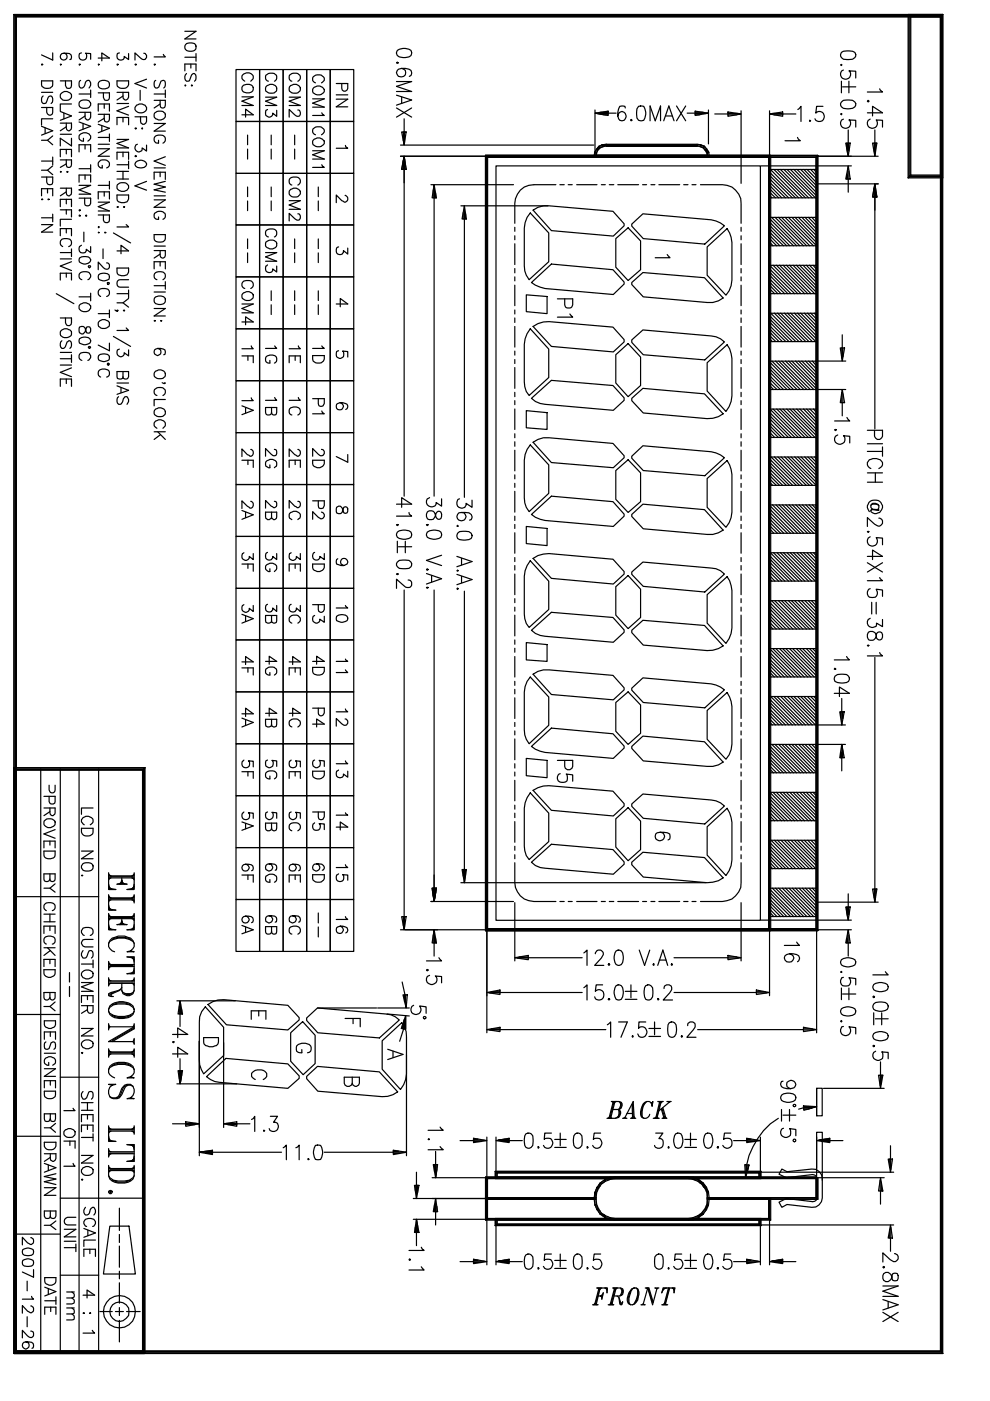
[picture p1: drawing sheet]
<svg xmlns="http://www.w3.org/2000/svg" width="210mm" height="297mm" viewBox="0 0 210 297" stroke-linecap="round" stroke-linejoin="round" font-family="sans-serif">
<g fill="none" stroke="#000" stroke-width=".25">
<path d="M3 3.1l.2 .2v283.4l.3-.2v-282.9M3 3.1l.5 .5M3 3.1h196.9M3 3.1v283.9M3.1 3.2h196.6h-7l.3 .3h6.5h-196.1zM3.5 3.6v282.9M8.8 13.7h.3l-.2 .1zM8.8 17.1h2.4v.9a1.3 1.3 0 0 1-1.2 .8 1.3 1.3 0 0 1-1.2-.8zM8.8 19.6h2.4M11.2 11.2v1.5l-2.4-1.1M12.8 13.7h.2l-.1 .1zM12.8 17.1h2.4l-.1 1.4a.61 .61 0 0 1-1 0l-.2-.4v-1"/>
<path d="M12.9 19.9a1.24 1.24 0 0 1 1.4-.5 1.24 1.24 0 0 1 .9 1.2 1.24 1.24 0 0 1-1.4 .7 1.24 1.24 0 0 1-1-1.2zM13.5 11.3a.73 .73 0 0 1 .6 1 .73 .73 0 0 1-1.2 .2 .73 .73 0 0 1 .2-1.1 2.35 2.35 0 0 1 2 .2 .7 .7 0 0 1-.3 1M16.8 13.7h.2l-.2 .1zM16.8 19.9h2.4M17.1 17a1.06 1.06 0 0 0 0 1.7 .82 .82 0 0 0 .8-.6l.4-.9a.5 .5 0 0 1 .7 0 1.12 1.12 0 0 1-.1 1.5M17.3 11.2l-.3 .1a.83 .83 0 0 0 0 1.2 .83 .83 0 0 0 1.2 0 .83 .83 0 0 0-.1-1.2l1.1 .1v1.2M19.2 19.1v1.6M20.8 12.3h2.4l-1.6-1.1v1.7M20.8 13.7h.2l-.1 .1zM20.8 19.7h2.4l-.1 1.3a.61 .61 0 0 1-1 0l-.2-.3v-1M20.9 17.5a1.44 1.44 0 0 1 2.3 .2 1.07 1.07 0 0 1-1.5 1.1 .9 .9 0 0 1-.8-1.3zM24.8 13.7h.3l-.2 .1z"/>
<path d="M24.8 17.1h2.5v.9a1.36 1.36 0 0 1-1.3 .8 1.36 1.36 0 0 1-1.2-.8zM24.8 19.6h2.5v1a.76 .76 0 0 1-.8 .6l-.3-.2-.1-1.4M25.3 11.2l-.2 .1a.8 .8 0 0 0 .1 1.3 .8 .8 0 0 0 1.1-.6l1 .6v-1.2M28.6 13.7h.3l-.1 .1zM29.7 19.2v2.1M30.5 11.3h.1a.82 .82 0 0 1 .5 .9 .61 .61 0 0 1-1 .4l-1.5-1.4v1.5M31.1 16.8l-2.5 .9 2.5 1M32.7 13.7h.2l-.1 .1zM32.7 19.9h2.4M33 17a1.06 1.06 0 0 0 0 1.7 .63 .63 0 0 0 .8-.6l.3-.9a.6 .6 0 0 1 .9 0 1.27 1.27 0 0 1-.3 1.5M34.6 11.5l.5 .6h-2.4M35.1 19.1v1.6"/>
<path d="M39.2 6.6h2.4l-2.4 1.7h2.4M39.2 12.1h2.4M39.2 15v-1.4h2.4v1.4M39.3 18v.2zM39.5 9.2l.6-.1a1 1 0 0 1 1.2 .2 1 1 0 0 1 .2 1.1 1.45 1.45 0 0 1-2.3-.2v-.4zM39.5 15.6a1.07 1.07 0 0 0 0 1.6l.6-.1 .5-1.2 .6-.3a1.14 1.14 0 0 1 0 1.6M40.5 13.6v.8M40.6 18l.2 .1-.2 .1zM41.6 11.4v1.6M50 14.7h5v11.1h-5zM51.6 18.1a1.24 1.24 0 0 1 1.4-.2 1.24 1.24 0 0 1 .7 1.1 1.33 1.33 0 0 1-1.2 .7 1.33 1.33 0 0 1-1.2-.7v-.4zM51.9 17.2a.91 .91 0 0 1-.6-1 .91 .91 0 0 1 .9-.7 1.05 1.05 0 0 1 1.1 .2 1.05 1.05 0 0 1 .3 1.1l-.4 .4"/>
<path d="M55 14.7h5v11.1h-5zM56.4 18.4a1.3 1.3 0 0 1 2.3 .3 1.15 1.15 0 0 1-.7 1.1 1.15 1.15 0 0 1-1.3-.3 .79 .79 0 0 1-.3-1.1zM56.9 17.2a.87 .87 0 0 1-.6-1 .87 .87 0 0 1 .9-.7 1.06 1.06 0 0 1 1.1 .3 1.06 1.06 0 0 1 .3 1.1l-.4 .3M60 14.7h5v11.1h-5zM61.6 18.1a1.24 1.24 0 0 1 1.4-.1 1.24 1.24 0 0 1 .7 1.1 1.34 1.34 0 0 1-2.4 0l.1-.7zM61.9 17.2a.87 .87 0 0 1-.6-1 .87 .87 0 0 1 .9-.7 1.05 1.05 0 0 1 1.1 .3 1.05 1.05 0 0 1 .3 1.1l-.5 .3M65 14.7h5v11.1h-5zM66.4 18.7a1.31 1.31 0 0 1 1.4-.5 1.31 1.31 0 0 1 1 1.2 1.41 1.41 0 0 1-2.5 0zM66.9 17.6a.84 .84 0 0 1-.5-1.3 1.51 1.51 0 0 1 2.4 .2 1.02 1.02 0 0 1-.6 1.1M70 14.7h5v11.1h-5zM71.3 17.7h2.4v1a.68 .68 0 0 1-1.1 .5l-.1-.5v-1M84.1 13.3l.1-.1 .2 .1z"/>
<path d="M84.1 17.3h3.2l-3.2 1 3.2 1.1h-3.2M84.2 10.7a2.62 2.62 0 0 1 2.9 0 .93 .93 0 0 1-.4 1.4 2.86 2.86 0 0 1-2.5-.3l-.1-.4zM85.2 14.5a.95 .95 0 0 1 .7 1.5 .95 .95 0 0 1-1.7-.1 .79 .79 0 0 1 .3-1.2 2.99 2.99 0 0 1 2.6 .2 .84 .84 0 0 1-.3 1.3M178.2 13.8h.3l-.1 .1zM178.4 11.1a3.3 3.3 0 0 1 2.9 0l.1 .8a1.51 1.51 0 0 1-1.8 .7h-.8l-.4-.4-.2-.3zM178.4 17.2v2.5M178.6 18.4h2.8M178.8 14.9a1.03 1.03 0 0 0-.4 1.4 1.03 1.03 0 0 0 1.5 .3 1.03 1.03 0 0 0 .1-1.6l1.4 .1v1.4M180 17.2v2.5M186.5 18.8l.6 .7h-3.2M192.5 3.1l.6 .5v33.5l-.6 .6zM192.5 3.1h7.4l-.5 .5h-6.3z"/>
<path d="M192.7 3.2v34.3l.3-.2v-33.9M199.8 3.2v283.7l-.2-.3v-283.2v33.9l.2 .3zM199.9 3.1v283.9l-.5-.5v-282.9zM199.9 3.1v34.6l-.5-.6v-33.5zM199.9 3.1l-.5 .5h-195.9M8.8 22.8h2.4v1a.62 .62 0 0 1-.8 .6l-.5-.6v-1M8.8 37.5h2.4l-.1 1.5a.71 .71 0 0 1-1.2-.4v-1.1M8.8 26.8l2.4 .9-2.4 .9M8.8 34.1h2.4M9.1 20.4a1.06 1.06 0 0 0 0 1.5h.6l.5-1.1a.57 .57 0 0 1 .6-.4 1.06 1.06 0 0 1 0 1.5M9.6 27.1v1.2M10.1 29.7l1.1 1"/>
<path d="M10.1 36.1l1.1 .9M11.2 25.2h-2.4v1.3M11.2 28.8l-1.1 .9h-1.3M11.2 35.2l-1.1 .9h-1.3M11.2 33.3v1.6M12.8 26.1h2.4v1l-.1 .3-.4 .3a.6 .6 0 0 1-.6-.6v-1M12.8 33.9h2.4l-.1 1.3a.54 .54 0 0 1-1 0v-1.3M12.8 39.9h2.4l-.1 1.4-.4 .2-.6-.2v-1.4M12.8 23.6l2.4 1-2.4 .9M12.8 28.5h2.4M12.8 33.2v-1.5h2.4v1.5M12.9 36.3v.2z"/>
<path d="M13.5 24v1.2M14.1 26.9l-1.3 .8M14.1 31.7v.9M14.1 34.7l-1.3 .8M14.2 36.3l.2 .1-.2 .1zM15.2 22h-2.4v1.5M15.2 29.3v1.6l-2.4-1.6v1.6M16.8 23.8h2.4v1a.76 .76 0 0 1-.7 .6l-.4-.2-.1-1.4M16.8 39.3h2.4l-2.4 1 2.4 .9h-2.4M16.8 32.2v-1.5h2.4v1.5M16.8 38.6v-1.5h2.4v1.5M16.8 25.9l2.4 .9-2.4 .9"/>
<path d="M16.8 35.8h2.4M16.8 21.6a1.51 1.51 0 0 1 2.4 .3 1.28 1.28 0 0 1-.8 1.1 1.28 1.28 0 0 1-1.3-.2 .9 .9 0 0 1-.3-1.2zM17.6 26.2v1.2M17.7 29.3v.6a.9 .9 0 0 1-.9-1.1 1.43 1.43 0 0 1 2.4 0 1.03 1.03 0 0 1-.6 1.1M18 24.6l-1.2 .8M18 30.7v.9M18 37.1v.9M19.2 34.9v1.6M20.8 24.2h2.4v1.1a.6 .6 0 0 1-.7 .6l-.3-.3-.1-1.4M20.8 23.6v-1.6h2.4v1.6M20.8 26.4l2.4 .8-2.4 1M20.8 29.1h2.4"/>
<path d="M20.8 30.6h2.4M20.8 31.5h2.4l-2.4 1.6h2.4M20.8 39.3h2.4M21.6 26.7v1.1M21.7 35.1v.5a.78 .78 0 0 1-.9-.5 1.19 1.19 0 0 1 1.2-1.2 1.19 1.19 0 0 1 1.2 1.2l-.6 .5M22.1 22v1M22.1 25.1l-1.3 .8M23.2 28.4v1.6M23.2 38.5v1.6M24.8 21.9h2.5M24.8 26.5v-1.6h2.5v1.6M24.8 33.8v-1.5h2.5v1.5"/>
<path d="M24.8 29.6h2.5l-2.5 .8 2.5 1h-2.5M24.8 34.9h2.5M24.8 36.3h2.5M24.8 38h2.5M24.9 39.2a1.51 1.51 0 0 1 2.4 .2 1.17 1.17 0 0 1-.6 1.1 1.17 1.17 0 0 1-1.3-.1l-.6-.5zM26.1 20.4l-1.3 .8M26.1 24.9v1M26.1 32.3v.9M26.1 36.3v1.7M27.3 22.5l-2.5 1 2.5 .9M27.3 34.1v1.7M28.6 24.8h2.5v1a.77 .77 0 0 1-.9 .6l-.3-.3-.1-1.3"/>
<path d="M28.6 27.2h.3l-.1 .2zM28.8 32.9v.3l-.2-.1zM28.8 34.4a1.33 1.33 0 0 1 2.3 .5 1.44 1.44 0 0 1-2.5 0zM29 22.3a1.31 1.31 0 0 1 2.1 .9 1.29 1.29 0 0 1-1.4 .7 1.29 1.29 0 0 1-1.1-1.1zM29.1 30.6a.81 .81 0 0 0-.3 1.3 .81 .81 0 0 0 1.3-.2v-.3l1 .6v-1.2M30.1 27.2h.1l-.1 .2zM31.1 38.5l-2.5 .9 2.5 .9M32.7 21.3h2.4l-.1 1.3a.54 .54 0 0 1-1 0v-1.3M32.7 38v-1.5h2.4v1.5M32.7 26.2h2.4l-2.4 1.6h2.4M32.7 35.6h2.4M32.8 24a1.44 1.44 0 0 1 2.3 .2 1.23 1.23 0 0 1-.9 1.2 1.23 1.23 0 0 1-1.4-.5z"/>
<path d="M33.6 29.7v.6a.85 .85 0 0 1-1-.8 .85 .85 0 0 1 1-.9 1.02 1.02 0 0 1 1.1 .3 1.02 1.02 0 0 1 .3 1.1l-.5 .3M34 22l-1.3 .9M34 36.5v1M35.1 33.2l-2.4 .9 2.4 1M35.1 38.5l-2.4 .6 2.4 .6-2.4 .6 2.4 .4M50 36.8h5v10.9h-5zM50 25.8h5v11h-5zM51.3 24.3h2.4l-1.6-1.2v1.7M51.3 20.5h2.4l-2.4 .9 2.4 1h-2.4M52.5 28.6v2.1M52.5 31.6v2.1M52.5 39.7v2"/>
<path d="M55 36.8h5v10.9h-5zM55 25.8h5v11h-5zM56.3 20.6h2.4l-2.4 .8 2.4 1h-2.4M56.7 23.2a.84 .84 0 0 0-.2 1.4 .84 .84 0 0 0 1.3-.3v-.3l.9 .7v-1.3M57.5 28.6v2.1M57.5 31.6v2.1M57.5 39.7v2M60 36.8h5v10.9h-5zM60 25.8h5v11h-5zM61.3 20.6h2.4l-2.4 .8 2.4 1h-2.4M61.9 39.2a.87 .87 0 0 1-.6-1 .87 .87 0 0 1 .9-.7 1.05 1.05 0 0 1 1.5 1.1l-.6 .6M62.5 28.6v2.1"/>
<path d="M62.5 31.6v2.1M63.1 23.3h.2a.73 .73 0 0 1 .4 .7 .73 .73 0 0 1-.4 .7l-.8-.4-1.2-1.1v1.6M65 36.8h5v10.9h-5zM65 25.8h5v11h-5zM66.3 32h2.5l-2.5 .8 2.5 .9h-2.5M66.3 21h2.5l-2.5 .9 2.5 .8h-2.5M66.6 29.5a1.47 1.47 0 0 1 2.2 .4 1.31 1.31 0 0 1-.9 1.3 1.31 1.31 0 0 1-1.5-.5l-.1-.8zM66.9 28.6a.87 .87 0 0 1-.6-1 .87 .87 0 0 1 .9-.7 1.21 1.21 0 0 1 1.6 1.1l-.6 .6M67.5 39.7v2M68.2 34.9l.6 .6h-2.5M68.2 23.9l.6 .6h-2.5M70 36.8h5v10.9h-5z"/>
<path d="M70 25.8h5v11h-5zM71.3 20.1h2.4M71.3 21h2.4l-2.4 1.6h2.4M73.2 30.8l.1 .3 .4 .3h-2.4M84.1 20.2l3.2 1-3.2 1.1M84.1 22.9l3.2 1.9M84.9 33.1h41M84.9 30.8h41M85.2 28h.9l-.4 2.8zM85.2 20.5v1.4M85.5 29.8v-1.8h.3v2.2M85.5 34.1v1.8"/>
<path d="M85.7 33.1l.4 2.8h-.9zM85.7 25.2v2.8M85.7 35.9v69.3M85.8 33.7v2.2M87.3 22.9l-3.2 1.9M91.4 39.2h17.5M92 39.2l.5 2.7h-.9zM92.1 39.7v2.2h.3v-.9M102.9 32.9h70.5v164.4l-.3-.2v-163.9h-69.9zM102.9 32.9l.5 .5v163.5l-.5 .4zM102.9 32.9h70.5l-.4 .5h-69.6zM102.9 32.9h60.5l-.4 .5h-59.6z"/>
<path d="M103 33.1v164.1l.3-.2v-163.7M105.2 35.2h56v159.9h-56zM117.9 39.2h-4.7a4 4 0 0 0-4.1 3.9v4.2M118.7 39.2h.9M120.5 39.2h.8M122.3 39.2h4.3M126 33.4l.4-.5h23.5l.5 .5zM126.1 32.3l.4 .2-.1 .6h-.4zM126.2 24l2.7-.4v.9zM126.2 23.3v9.8M126.4 31.8v.7M126.4 33.1l-.4 .1"/>
<path d="M126.5 31.6l.3 .3-.3 .6-.4-.2zM126.9 31.7v-.6l-.3 .3v.4M127 31l.7-.3 .1 .4-.6 .3zM127 31l.2 .4-.4 .5-.3-.3zM127.1 31.2h.6M127.2 30.9h.6M127.2 23.8h1.7v.3h-2.3l1.4 .2h.9M127.5 39.2h.8M127.7 30.7l.8-.1v.3l-.7 .2zM128.5 30.7h-.8l.1 .2h.7M128.9 24h1.7M129.2 39.2h.9"/>
<path d="M131 39.2h4.4M132.6 22.9l-.1-.4h-1.1a2.76 2.76 0 0 0 0 3 .94 .94 0 0 0 1.4-.8 .94 .94 0 0 0-1.4-.9l-.4 .8M133.8 25.3l.2 .2-.2 .1-.1-.1zM135.4 22.5h1.1a2.76 2.76 0 0 1 0 3 1.05 1.05 0 0 1-1.5-.5 3.4 3.4 0 0 1 .4-2.5zM136.2 39.2h.9M137.8 25.6v-3.1l1.1 3.1 1.2-3.1v3.1M138 39.2h.9M139.7 39.2h4.4M140.7 25.6l1.1-3.1 1.1 3.1M141.1 24.6h1.4M143.4 22.5l2 3.1M145 39.2h.9"/>
<path d="M145.4 22.5l-2 3.1M145.7 24h1.7M146.7 39.2h.9M147.4 23.6l2.8 .4-2.8 .5zM147.4 23.8h1.7M147.8 30.6l.8 .1-.1 .4-.7-.2zM147.8 30.7h-19.3v.2h19.3h-19.3v-.3h19.3v.3h1.4M148.5 39.2h4.7a4 4 0 0 1 3.9 3.9v4.2M148.6 30.7l.8 .3-.3 .4-.6-.3zM148.7 31.2h.5M149.3 31.1v.4M149.4 31l.5 .6-.4 .3-.4-.5z"/>
<path d="M149.5 31.9l.4-.3 .4 .7-.4 .2zM149.5 31.2v.7M149.7 24.1h-2.3v.2h.9M149.8 31.7v.6M149.9 32.5l.4-.2 .1 .8h-.5zM149.9 32.9h-23.5l-.2 .3h24M149.9 33.1l.5 .1M150 31.9v1.2M150.2 23.3v7.2M151.6 24.2h2.7M154.3 23.7l2.8 .5-2.8 .5zM154.3 24.3h1.9"/>
<path d="M154.3 24.1h2.3M157.1 23.5v15.4M161.4 35.2h19.1M163 33.4l.4-.5v164.4l-.4-.4zM163.2 35.9h10v6h-10zM163.2 24.2l2.7-.5v1zM163.2 23.5v9.4M163.2 39.3l2.6 2.6M163.2 38.6l3.3 3.3M163.2 37.9l4 4M163.2 37.2l4.8 4.7M163.2 36.5l5.5 5.4"/>
<path d="M163.2 33.1v164l-.2-.2v-163.5M163.3 35.9l6 6M163.4 32.9h-60.5l.3 .3h60M163.8 24.1h2.1v.2h-1.8M164.1 35.9l6 6M164.7 35.9l6.1 6M165.5 35.9l5.9 6M165.9 24.2h2.8M166.2 35.9l6 6M166.9 35.9l6 6M167.6 35.9l5.5 5.6M168.3 35.9l4.8 5"/>
<path d="M169 35.9l4.1 4.2M169.1 29.1l.6 .7h-3.3M169.2 23.2l.6-.7v3.3M169.8 35.9l3.3 3.5M170.4 35.9l2.7 2.8M171.1 35.9l2 2.1M171.7 25.5l.2 .1-.2 .2zM171.9 35.9l1.2 1.4M172.5 35.9l.6 .7M173 33.4l.4-.5v164.4l-.4-.4zM173.4 33.1h12.8M173.4 39h12.8"/>
<path d="M174.5 22.5h-1.4l-.1 1.5a1.05 1.05 0 0 1 1.5 0 1.05 1.05 0 0 1-.2 1.6 1.05 1.05 0 0 1-1.5-.4M178.2 24.2l.2-.1v.2zM178.4 21.6l.4-.3 .8-.1a1.51 1.51 0 0 1 1.8 .7v.4a1.58 1.58 0 0 1-1.8 .8l-.8-.1-.4-.4-.2-.3zM178.8 25.3a1.03 1.03 0 0 0-.4 1.4 1.03 1.03 0 0 0 1.5 .3 1.03 1.03 0 0 0 .1-1.6l1.4 .1v1.5M179.3 30.3h1l-.5 2.8zM179.5 30.3l.2 2.4v-2.4h.3v1.7M179.7 35.7v2.3h-.2v-1M179.8 35.2l.5 2.8h-1zM179.8 27.6v2.7M179.8 38v2.7M180 36.3v1.7M183.9 21.4l.2-.1 .1 .1-.1 .2z"/>
<path d="M183.9 23.9h3.2l-2.1-1.4v2.1M184.5 25.3a1.05 1.05 0 0 0-.3 1.5 1.05 1.05 0 0 0 1.5 .2 1.05 1.05 0 0 0 .1-1.6l1.3 .1v1.5M185 30.3h.9l-.4 2.8zM185.3 32.2v-1.9h.3v2.2M185.3 39.9v1.9M185.5 39l.4 2.8h-.9zM185.5 27.6v2.7M185.6 39.6v2.2M193.1 37.1h6.3l.5 .6h-7.4zM199.6 37.3h-6.6l-.3 .2h7M8.8 42.3h.3zM8.8 41.5v-1.5h2.4v1.5"/>
<path d="M8.8 46.2h2.4M8.8 47.6h2.4l-2.4 1.6h2.4M10.1 40v.9M10.2 42.3h.2zM11.2 45.4v1.6M12.8 43.8v-1.5h2.4v1.5M12.8 44.5h2.4v1.5M12.8 50v-1.5h2.4v1.5M12.8 59.4v-1.5h2.4v1.5M12.8 53.6h2.4M12.8 54.9h2.4M13.3 52.3a.88 .88 0 0 1-.5-1 .88 .88 0 0 1 .8-.7 1.27 1.27 0 0 1 1.6 .7 .8 .8 0 0 1-.6 1"/>
<path d="M14.1 42.3v.9M14.1 44.5v.9M14.1 48.5v.9M14.1 57.9v.9M14.1 40.7l-1.3 .8M15.2 46.5h-2.4v1.4M15.2 52.8v1.6M15.2 55.5l-2.4 .9 2.4 1M16.8 42h2.4v1.1a.71 .71 0 0 1-1.2 .4l-.1-1.5M16.8 44.6h.2l-.2 .1zM16.8 45.6l.2 .2h-.2zM16.8 54.7a2.03 2.03 0 0 1 2.2 0l.2 .4a1.32 1.32 0 0 1-1.1 .9 1.32 1.32 0 0 1-1.3-.8z"/>
<path d="M17.3 52a.84 .84 0 0 0-.4 1.3 .84 .84 0 0 0 1.4-.1v-.4l.9 .8v-1.3M17.4 59.3a.87 .87 0 0 1-.6-1 .87 .87 0 0 1 .9-.7 1.07 1.07 0 0 1 1.5 1.1l-.3 .5-.3 .1M17.8 49.2v2.1M18.3 45.6v.2h-.2zM18.8 56.3h.3v.4h-.3zM20.8 45.6h2.4v1.1a.63 .63 0 0 1-.4 .5 .63 .63 0 0 1-.7-.2l-.2-.3v-1.1M20.8 48.1h.2l-.1 .2zM20.8 42.2v-1.5h2.4v1.5M20.8 42.9h2.4l-2.4 .9 2.4 .9h-2.4M20.9 49.2v.2zM20.9 58.3a1.86 1.86 0 0 1 2.2 0 .81 .81 0 0 1-.3 1.1 1.79 1.79 0 0 1-1.9-.2zM21.8 52.8v2"/>
<path d="M22.1 40.7v.9M22.3 49.2l.1 .1-.1 .1zM22.6 55.7l.5 .3 .1 .7a.61 .61 0 0 1-.9 .3l-1.5-1.4v1.6M22.8 59.9h.3v.3h-.3zM24 49.4l3.7 2.1M24.8 41.3h2.5v.9a1.41 1.41 0 0 1-2.2 .6l-.3-.6zM24.8 43.9h.3zM24.8 53.2h2.5l-1.6-1.2v1.8M24.8 56.8h2.5v.9a1.41 1.41 0 0 1-2.2 .6l-.3-.6zM26.2 43.9h.2zM26.8 47.6l.5 .5h-2.5M27.3 59.3h-1.8a.8 .8 0 0 0-.7 .8 .8 .8 0 0 0 .7 .8h1.8"/>
<path d="M32.7 49.7h2.4v.9a1.3 1.3 0 0 1-1.2 .8 1.3 1.3 0 0 1-1.2-.8zM32.7 53.1h2.4l-.1 1.4-.4 .2-.6-.2v-1.4M32.7 57v-1.5h2.4v1.5M32.7 41.5h2.4M32.7 42.4h2.4l-2.4 1.6h2.4M32.7 52.2h2.4M33.3 59.3a.87 .87 0 0 1-.6-1 .87 .87 0 0 1 .9-.7 1.02 1.02 0 0 1 1.1 .2 1.02 1.02 0 0 1 .3 1.1l-.5 .4M33.6 46v.5a.75 .75 0 0 1-.9-.5v-.5a1.33 1.33 0 0 1 1.2-.7 1.33 1.33 0 0 1 1.2 .7l-.1 .7-.5 .3M34 55.5v.9M34 53.9l-1.3 .8M35.1 59.7v1.6M50 58.7h5v11h-5z"/>
<path d="M50 47.7h5v11h-5zM52.5 42.6v2.1M52.5 50.7v2M52.5 53.6v2.1M55 58.7h5v11h-5zM55 47.7h5v11h-5zM56.3 53.6h2.4l-2.4 .9 2.4 .9h-2.4M56.4 51.3a1.41 1.41 0 0 1 2.3 .3 1.21 1.21 0 0 1-.7 1.1 1.21 1.21 0 0 1-1.3-.2l-.4-.4zM56.7 56.2a.85 .85 0 0 0-.3 1.3 .85 .85 0 0 0 1.4-.1v-.4l.9 .7v-1.3M56.9 50.2a.87 .87 0 0 1-.6-1 .87 .87 0 0 1 .9-.7 1.1 1.1 0 0 1 1.5 .7 .81 .81 0 0 1-.5 1M57.5 42.6v2.1M60 58.7h5v11h-5z"/>
<path d="M60 47.7h5v11h-5zM61.3 42.5h2.4l-2.4 1 2.4 .9h-2.4M61.6 40.1a1.24 1.24 0 0 1 1.4-.1 1.24 1.24 0 0 1 .7 1.1 1.34 1.34 0 0 1-2.4 0v-.5zM62.5 50.7v2M62.5 53.6v2.1M63.1 45.3l.4 .1a.97 .97 0 0 1 0 1.2 .83 .83 0 0 1-1-.2l-1.2-1.2v1.6M65 58.7h5v11h-5zM65 47.7h5v11h-5zM67.5 42.6v2.1M67.5 50.7v2M67.5 53.6v2.1M70 58.7h5v11h-5z"/>
<path d="M70 47.7h5v11h-5zM71.8 52.4a.85 .85 0 0 0-.4 1.3 .85 .85 0 0 0 1.4-.1v-.5l.9 .8v-1.3M73.2 41.4a.73 .73 0 0 1 .5 .8 .73 .73 0 0 1-.7 .7l-.5-.4-1.2-1.2v1.7M91.9 40.3v1.6M92 41.9v63.3M97.7 43.6h18.5M98.2 45.1v1.3M98.5 43.6v2.8h.2v-1.1M98.5 43.6l.4 2.8h-.9zM98.5 46.4v59M109.1 48.2v.8M109.1 50v.8"/>
<path d="M109.1 51.7v4.4M109.1 56.9v1M109.1 58.7v.8M112.4 45.2l3.9 4.2v6.1l-4.1 3.8-.6-1-.3-.9-.1-1.1v-7.9l.1-1.2 .5-1.1zM112.7 59.9l4.2-3.9 13.1 1.2 2.3 2.6v.4l-2.3 2.2-14.4-1.2-2.1-.7zM113 44.6l1.1-.6 1.1-.4h1.2l13.6 1.2 2.3 2.6v.5l-2.3 2.2-13.1-1.2zM130.6 50.6l2.6-2.3 2.6 2.8v6.1l-2.6 2.3-2.6-2.8zM133.9 59.9l2.4-2.1 13.1 1.1 3.9 4.3-1 .6-1.2 .3h-1.2l-13.5-1.2-2.5-2.6zM133.9 47.5l2.4-2.2 14.5 1.3 2 .7 .8 .6-4.2 3.9-13-1.2-2.5-2.7zM141.5 54l.6 .6h-3.2M149.9 52.4l4.3-3.9 .8 1.8 .2 1.1v8l-.2 1.2-.4 1.1-.7 .9-4-4.3zM157.1 48.2v.8"/>
<path d="M157.1 50v.8M157.1 51.7v4.4M157.1 56.9v1M157.1 58.7v.8M163.2 56.3h10v6h-10zM163.2 46.1h10v6h-10zM163.2 59.8l2.4 2.5M163.2 59.1l3.2 3.2M163.2 58.3l3.8 4M163.2 57.7l4.5 4.6M163.2 57l5.3 5.3M163.2 56.2l6 6.1"/>
<path d="M163.2 52v.1M163.2 51.3l.7 .8M163.2 50.6l1.5 1.5M163.2 49.9l2.1 2.2M163.2 49.2l2.9 2.9M163.2 48.5l3.6 3.6M163.2 47.8l4.3 4.3M163.2 47.1l5 5M163.2 46.4l5.7 5.7M163.2 41.4l.5 .5M163.2 40.7l1.2 1.2M163.2 40l1.9 1.9"/>
<path d="M163.6 46.1l6 6M163.9 56.2l5.9 6.1M164.3 46.1l6.1 6M164.6 56.2l6 6.1M165 46.1l6 6M165.3 56.2l6 6.1M165.7 46.1l6 6M166 56.2l5.9 6.1M166.4 46.1l6.1 6M166.7 56.2l6 6.1M167.1 46.1l6 6M167.4 56.2l5.7 5.8"/>
<path d="M167.9 46.1l5.2 5.3M168.1 56.2l5 5.1M168.6 46.1l4.5 4.6M168.8 56.2l4.3 4.4M169.3 46.1l3.8 3.9M169.5 56.2l3.6 3.7M170 46.1l3.1 3.2M170.3 56.2l2.8 3M170.7 46.1l2.4 2.5M171 56.2l2.1 2.3M171.4 46.1l1.7 1.8M171.6 56.2l1.5 1.6"/>
<path d="M172.1 46.1l1 1.1M172.4 56.2l.7 .9M172.8 46.1l.3 .4M173.1 56.2v.1M185.5 41.8v49.1M11.9 62.3l3.8 2.1M12.8 67.4h2.4v1a.64 .64 0 0 1-1.1 .5l-.2-.5v-1M12.8 74.7h2.4M12.8 76.1h2.4M12.8 77.4h2.4M12.9 70.2a1.39 1.39 0 0 1 2.3 .2v.5a1.36 1.36 0 0 1-2.4 0zM13.1 72.2a1.1 1.1 0 0 0 0 1.7h.4a1.62 1.62 0 0 0 .7-1.4l.6-.3a1.1 1.1 0 0 1 0 1.7"/>
<path d="M15.2 75.2v1.6M15.2 78l-2.4 1 2.4 .9M16.8 62.9h2.4M16.8 64.7a1.46 1.46 0 0 1 2.4 .2 1.28 1.28 0 0 1-.9 1.2 1.28 1.28 0 0 1-1.5-.6zM16.8 69.4l.2-.1a.73 .73 0 0 1 1.1 .6l.2 .4a.5 .5 0 0 0 .7 .3l.2-.4-.2-.8a.49 .49 0 0 0-.7 .2l-.2 .5a.68 .68 0 0 1-.6 .7 .68 .68 0 0 1-.7-.6zM16.8 71.8a1.61 1.61 0 0 1 2.4 .4v.2a1.64 1.64 0 0 1-2.4 .3zM17.4 76.4a.87 .87 0 0 1-.6-1 .87 .87 0 0 1 .9-.7 1.27 1.27 0 0 1 1.5 .7 1.01 1.01 0 0 1-.6 1M18.7 73.6l.3-.2 .2 .2-.2 .3zM19.2 62.2v1.6M20.8 66.5h2.4M20.9 68.3a1.39 1.39 0 0 1 2.3 .1v.5a1.33 1.33 0 0 1-1.2 .8 1.33 1.33 0 0 1-1.2-.8zM20.9 75.4a1.86 1.86 0 0 1 2.2 0 .76 .76 0 0 1-.3 1.1 1.79 1.79 0 0 1-1.9-.2z"/>
<path d="M21.3 62.9a.88 .88 0 0 1-.5-1 .88 .88 0 0 1 .9-.7 1.27 1.27 0 0 1 1.5 .6 .8 .8 0 0 1-.6 1.1M21.3 79.9a.88 .88 0 0 1-.5-.9 .88 .88 0 0 1 .9-.8 1.06 1.06 0 0 1 1.2 .2 1.06 1.06 0 0 1 .2 1.2l-.5 .3M22.8 77.1l.1-.1 .3 .2-.3 .2-.1-.1zM23.2 65.7v1.6M23.2 72.7v1.7l-2.4-1.2M24 71.3l3.7 2.1M24.4 65.7l.3 .3 .4-.2-.2-.1v.3M24.8 62.3h2.5M25.3 74l-.2 .1a.8 .8 0 0 0 .1 1.4 .8 .8 0 0 0 1.1-.7l1 .7v-1.3M26.1 78.8v1.1a.65 .65 0 0 1-.7 .5 .65 .65 0 0 1-.6-.5v-1.1h2.5v1.1l-.2 .3-.6 .2-.3-.2-.1-.3M26.1 64.2l1.2 .9M26.2 65.8h.2l-.1 .2z"/>
<path d="M26.8 69.5l.5 .6h-2.5M27.3 63.3l-1.2 .9h-1.3M27.3 61.5v1.6M32.7 68h.2zM32.7 60.6h2.4M32.7 61.9h2.4M32.7 65.4h2.4l-2.4 1.6h2.4M32.8 63.2a1.44 1.44 0 0 1 2.3 .2 1.23 1.23 0 0 1-.8 1.2 1.23 1.23 0 0 1-1.3-.2 .96 .96 0 0 1-.2-1.2zM33 78.7a1.19 1.19 0 0 1 1.4-.2 1.19 1.19 0 0 1 .6 1.4 1.44 1.44 0 0 1-2.3-.3l.1-.6zM33.4 73.9a.76 .76 0 0 1 .8 1 .76 .76 0 0 1-1.2 .3 .76 .76 0 0 1 0-1.2 2.17 2.17 0 0 1 2 .2 .72 .72 0 0 1-.3 1M34 68h.3zM50 69.7h5v11h-5z"/>
<path d="M51.3 68.3h2.4l-1.6-1.1v1.7M51.3 75.5h2.4v1.4M51.3 64.5h2.4l-2.4 .9 2.4 .9h-2.4M51.6 62.1a1.24 1.24 0 0 1 1.4-.2 1.24 1.24 0 0 1 .7 1.1 1.33 1.33 0 0 1-1.2 .8 1.33 1.33 0 0 1-1.2-.8v-.5zM51.9 61.2a.87 .87 0 0 1-.6-1 .87 .87 0 0 1 .9-.7 1.14 1.14 0 0 1 1.5 .6 .87 .87 0 0 1-.5 1.1M52.6 75.5v.9M53.3 73.3l.4 .6h-2.4M55 69.7h5v11h-5zM57.2 76.4v.6a.85 .85 0 0 1-.9-.9 .85 .85 0 0 1 .9-.8 1.15 1.15 0 0 1 1.5 .7 .75 .75 0 0 1-.5 1M57.5 61.7v2M57.5 64.6v2.1M58.2 73.3l.5 .6h-2.4"/>
<path d="M60 69.7h5v11h-5zM61.3 76.9v-1.4h2.4v1.4M62.5 61.7v2M62.5 64.6v2.1M62.6 75.5v.9M63.3 73.3l.4 .6h-2.4M65 69.7h5v11h-5zM66.3 75.4h2.5a1.29 1.29 0 0 1-.9 1.6 1.29 1.29 0 0 1-1.6-.9zM67.5 61.7v2M67.5 64.6v2.1M68.2 73.3l.6 .6h-2.5M70 69.7h5v11h-5z"/>
<path d="M71.3 64.5h2.4l-1.6-1.2v1.8M71.8 74.4h-.3a.88 .88 0 0 0-.1 1.3 .88 .88 0 0 0 1.3 0 .88 .88 0 0 0-.1-1.3l1.1 .1v1.2M109.1 60.5v4.3M109.1 65.7v.9M109.1 67.4v1M109.1 69.2v4.4M109.1 74.4v.9M109.1 76.2v.9M109.1 77.9v4.4M111.6 62.5l4.4 .4v3.6l-4.4-.4zM112.4 69.7l3.9 4.3v6l-4.1 3.9-.6-.9-.4-2v-8l.1-1.2 .5-1.1zM113 69.2l1.1-.6 1.1-.3 1.2-.1 13.6 1.2 2.3 2.6v.5l-2.3 2.1-13.1-1.2z"/>
<path d="M118.2 63.4h3.2v1.2l-.2 .5a.98 .98 0 0 1-1.3 0l-.2-1.7M120.8 66.6l.6 .6h-3.2M130.6 75.2l2.6-2.4 2.6 2.9v6l-2.6 2.4-2.6-2.9zM133.9 72.1l2.4-2.1 14.5 1.2 1 .2 1 .4 .8 .7-4.2 3.8-13-1.1-2.5-2.6zM149.9 76.9l4.3-3.8 .5 .8 .5 2.1v7.9l-.2 1.2-.4 1.1-.7 1-4-4.3zM157.1 60.5v4.3M157.1 65.7v.9M157.1 67.4v1M157.1 69.2v4.4M157.1 74.4v.9M157.1 76.2v.9M157.1 77.9v4.4"/>
<path d="M163.2 66.4h10v6h-10zM163.2 76.6h10v6h-10zM163.2 79.6l2.9 3M163.2 78.8l3.7 3.8M163.2 78.2l4.4 4.4M163.2 77.5l5 5.1M163.2 76.7l5.8 5.9M163.2 71.8l.6 .6M163.2 71.2l1.3 1.2M163.2 70.4l2 2M163.2 69.7l2.7 2.7M163.2 69l3.4 3.4"/>
<path d="M163.2 68.3l4.1 4.1M163.2 67.6l4.8 4.8M163.2 66.9l5.5 5.5M163.2 61.9l.3 .4M163.2 61.2l1.1 1.1M163.2 60.5l1.7 1.8M163.4 66.4l6 6M163.7 76.6l6 6M164.2 66.4l5.9 6M164.4 76.6l6 6M164.9 66.4l6 6M165.1 76.6l6 6"/>
<path d="M165.5 66.4l6 6M165.8 76.6l6 6M166.3 66.4l5.9 6M166.5 76.6l6 6M167 66.4l6 6M167.2 76.6l5.9 5.9M167.6 66.4l5.5 5.5M167.9 76.6l5.2 5.2M168.4 66.4l4.7 4.8M168.7 76.6l4.4 4.5M169.1 66.4l4 4.1M169.3 76.6l3.8 3.8"/>
<path d="M169.8 66.4l3.3 3.4M170 76.6l3.1 3.1M170.5 66.4l2.6 2.7M170.8 76.6l2.3 2.4M171.2 66.4l1.9 2M171.4 76.6l1.7 1.6M171.9 66.4l1.2 1.3M172.2 76.6l.9 1M172.6 66.4l.5 .6M172.9 76.6l.2 .3M173.1 76.6h6.2M178.2 73.8h.9l-.5 2.8z"/>
<path d="M178.6 71v2.8M178.7 75.6v-1.8h-.2v2.2M12.8 81.9v-1.5h2.4v1.5M14.1 80.4v.9M24.8 81.2h2.5M24.8 81.8l2.5 1-2.5 .8M25.1 84.1a1.1 1.1 0 0 0 0 1.6 .66 .66 0 0 0 .9-.5 1.21 1.21 0 0 1 .7-1.1 .81 .81 0 0 1 .4 1.3l-.2 .3M25.7 82.2v1.1M32.7 91.5h2.4M33 86.7a1.19 1.19 0 0 1 1.4-.1 1.19 1.19 0 0 1 .6 1.3 1.44 1.44 0 0 1-2.3-.2l.1-.7zM33.3 83.9a.87 .87 0 0 1-.6-1 .87 .87 0 0 1 .9-.7 1.06 1.06 0 0 1 1.1 .2 1.06 1.06 0 0 1 .3 1.1l-.5 .4M33.3 90.8a.89 .89 0 0 1-.5-1.3 1.36 1.36 0 0 1 2.3 .2 1 1 0 0 1-.6 1.1"/>
<path d="M33.4 91.5l1.7 1.7M34 92.1l-1.3 1.1M34.4 81.1l.3 .2 .4-.1h-.2M35.1 84.7h-2.4v1.3M50 91.7h5v11h-5zM50 80.7h5v11h-5zM51.3 97.6h2.4v1.5M51.3 86l2.4 1-2.4 .9M52.1 86.5v1.1M52.6 97.6v.9M53.2 95.3a.73 .73 0 0 1 .5 .8 .73 .73 0 0 1-.7 .6l-.6-.3-1.1-1.2v1.6M53.3 84.3l.4 .6h-2.4"/>
<path d="M55 91.7h5v11h-5zM55 80.7h5v11h-5zM57.2 98.6v.6a.81 .81 0 0 1-.9-.7 .81 .81 0 0 1 .6-.9 1.09 1.09 0 0 1 1.3 0 1.09 1.09 0 0 1 .4 1.2l-.4 .4M57.6 86.4l-.1 1.3a.66 .66 0 0 1-.7 .3 .66 .66 0 0 1-.5-.6v-1h2.4l-.1 1.3a.55 .55 0 0 1-.6 .3 .55 .55 0 0 1-.4-.6M58.2 95.3l.4 .2 .1 .7a.51 .51 0 0 1-.3 .4 .51 .51 0 0 1-.6 0l-1.5-1.5v1.6M58.2 84.3l.5 .6h-2.4M60 91.7h5v11h-5zM60 80.7h5v11h-5zM61.3 99.1v-1.5h2.4v1.5M61.9 88a.87 .87 0 0 1-.6-1 .87 .87 0 0 1 .9-.7 1.05 1.05 0 0 1 1.5 1.1l-.6 .6M62.6 97.6v.9M63.1 95.3a.73 .73 0 0 1 .6 .8 .73 .73 0 0 1-.7 .6l-1.7-1.5v1.6"/>
<path d="M63.3 84.3l.4 .6h-2.4M65 91.7h5v11h-5zM65 80.7h5v11h-5zM66.3 97.6h2.5a1.28 1.28 0 0 1-1.3 1.6 1.28 1.28 0 0 1-1.2-1.6zM66.3 84.5h2.5v1a.65 .65 0 0 1-.5 .6 .65 .65 0 0 1-.7-.2l-.1-1.4M68.2 95.3l.3 .1 .3 .3a.82 .82 0 0 1-.6 .9l-.7-.3-1.2-1.2v1.6M68.2 87.1l.1 .3 .5 .3h-2.5M70 91.7h5v11h-5zM70 80.7h5v11h-5zM72.1 85.4a.76 .76 0 0 1 .7 1 .76 .76 0 0 1-1.1 .4 .76 .76 0 0 1-.1-1.3 1.65 1.65 0 0 1 2.1 .5l-.1 .6-.3 .2M73.7 96.4v1.6l-2.4-1.2M109.1 83.2v.9"/>
<path d="M109.1 84.9v.9M109.1 86.7v4.4M109.1 92v.8M109.1 93.7v.9M109.1 95.5v4.3M111.6 87.1l4.4 .4v3.6l-4.4-.4zM112.4 94.3l3.9 4.3v6l-4.1 3.9-.6-.9-.3-1-.1-1.1v-7.9l.1-1.2 .5-1.1zM112.7 84.5l4.2-3.9 13.1 1.1 2.3 2.6v.6l-2.3 2.1-14.4-1.3-1.1-.2-1-.4zM113 93.8l1.1-.6 1.1-.4h1.2l13.6 1.2 2.3 2.6v.4l-2.3 2.2-13.1-1.1zM130.6 99.8l2.6-2.3 2.6 2.8v6.1l-2.6 2.3-2.6-2.8zM133.9 84.5l2.4-2.2 13.1 1.2 3.9 4.2-1 .6-1.2 .4-1.2 .1-13.5-1.2-2.5-2.7zM133.9 96.7l2.4-2.2 14.5 1.3 2 .6 .8 .6-4.2 3.9-13-1.1-2.5-2.6z"/>
<path d="M157.1 83.2v.9M157.1 84.9v.9M157.1 86.7v4.4M157.1 92v.8M157.1 93.7v.9M157.1 95.5v4.3M163.2 86.7h10v6h-10zM163.2 96.9h10v6h-10zM163.2 99.4l3.5 3.5M163.2 98.7l4.2 4.2M163.2 98l4.9 4.9M163.2 97.3l5.6 5.6"/>
<path d="M163.2 92.3l.4 .4M163.2 91.7l1.1 1M163.2 90.9l1.8 1.8M163.2 90.2l2.5 2.5M163.2 89.5l3.2 3.2M163.2 88.8l3.9 3.9M163.2 88.1l4.6 4.6M163.2 87.4l5.4 5.3M163.2 82.4l.1 .2M163.2 81.7l.8 .9M163.2 81.1l1.5 1.5M163.2 80.3l2.3 2.3"/>
<path d="M163.2 86.7l6.1 6M163.5 96.9l6 6M163.9 86.7l6 6M164.2 96.9l6 6M164.7 86.7l6 6M164.9 96.9l6.1 6M165.3 86.7l6.1 6M165.6 96.9l6 6M166 86.7l6 6M166.4 96.9l5.9 6M166.8 86.7l6 6M167 96.9l6.1 6"/>
<path d="M167.5 86.7l5.6 5.7M167.7 96.9l5.4 5.4M168.1 86.7l5 5M168.5 96.9l4.6 4.7M168.9 86.7l4.2 4.4M169.2 96.9l3.9 4M169.6 86.7l3.5 3.6M169.8 96.9l3.3 3.3M170.4 86.7l2.7 2.9M170.6 96.9l2.5 2.6M171 86.7l2.1 2.2M171.3 96.9l1.8 1.8"/>
<path d="M171.7 86.7l1.4 1.5M171.9 96.9l1.2 1.2M172.5 86.7l.6 .8M172.7 96.9l.4 .5M173.1 86.7v.1M173.1 82.6h6.2M177 91.1h.3l-.2 .2zM177.6 92.2a1.09 1.09 0 0 0-.2 1.9 1.09 1.09 0 0 0 1.7-.8l-.1-.8-.2-.1 1.4 .1v1.4M178.5 83.2v2.2M178.6 82.6l.5 2.8h-.9zM178.6 85.4v2.8M178.7 83.5v1.9"/>
<path d="M179.6 88.5l.6 .8h-3.2M183.9 91.2h3.2v1.3a.86 .86 0 0 1-.8 .7 .86 .86 0 0 1-.9-.7v-1.3M183.9 94.1h3.2M183.9 95.7h3.2M184.6 99.3a1 1 0 0 1-.7-.9 1 1 0 0 1 .7-1 1.96 1.96 0 0 1 2.5 .7 1.09 1.09 0 0 1-.8 1.2M187.1 94.8v1.9M50 113.7h5v11h-5zM50 102.7h5v11h-5zM51.3 119.6h2.4v1.5M51.3 108.2l2.4 .9-2.4 1M51.7 117.2a.81 .81 0 0 0-.1 1.4 .81 .81 0 0 0 1.2-.6l.9 .6v-1.2M52.1 108.6v1.1"/>
<path d="M52.6 119.6v.9M53.2 106.3a.73 .73 0 0 1 .5 .8 .73 .73 0 0 1-.7 .6l-1.7-1.5v1.6M55 113.7h5v11h-5zM55 102.7h5v11h-5zM56.7 117.1a.85 .85 0 0 0-.3 1.4 .85 .85 0 0 0 1.4-.2v-.3l.9 .6v-1.2M57.6 108.6v1a.64 .64 0 0 1-.7 .6 .64 .64 0 0 1-.6-.6v-1h2.4v1a.61 .61 0 0 1-.7 .6l-.4-.3v-.3M58.2 106.3l.4 .2 .1 .6-.1 .3-.6 .2-1.7-1.5v1.6M60 113.7h5v11h-5zM60 102.7h5v11h-5zM61.7 117.2a.8 .8 0 0 0-.1 1.4 .8 .8 0 0 0 1.2-.6l.9 .6v-1.2M61.9 110.2l-.5-.3a1.12 1.12 0 0 1 .4-1.4 1.12 1.12 0 0 1 1.3 .1l.6 .5a.85 .85 0 0 1-.6 1.1M62.6 119.6v.9"/>
<path d="M63.1 106.3l.4 .1a.74 .74 0 0 1 .2 .8 .74 .74 0 0 1-.7 .4l-.5-.3-1.2-1.2v1.6M65 113.7h5v11h-5zM65 102.7h5v11h-5zM66.3 119.6h2.5a1.28 1.28 0 0 1-1.3 1.6 1.28 1.28 0 0 1-1.2-1.6zM66.3 106.2h2.5v1l-.2 .4a.62 .62 0 0 1-1 0l-.1-1.4M66.7 117.1a.85 .85 0 0 0-.3 1.4 .85 .85 0 0 0 1.4-.2v-.3l1 .6v-1.2M68.2 108.6a.72 .72 0 0 1 .6 .7 .72 .72 0 0 1-.6 .7l-.7-.3-1.2-1.2v1.6M70 113.7h5v11h-5zM70 102.7h5v11h-5zM71.4 107.6a.71 .71 0 0 1 .8-.3 .71 .71 0 0 1 .4 .8l.3 .6 .4 .1 .3-.1 .1-.8-.1-.3-.4-.1-.3 .1-.3 .6a.68 .68 0 0 1-.6 .7 .68 .68 0 0 1-.7-.5zM71.6 118.5a.95 .95 0 0 0-.2 1.1 2.07 2.07 0 0 0 2.2 0 .76 .76 0 0 0-.3-1.1 .76 .76 0 0 0-1.1 .4 .76 .76 0 0 0 .7 1M84.1 106.9h3.2l-2.1-1.4v2.1"/>
<path d="M84.1 111.3h.3l-.2 .1zM84.2 112.8a2.62 2.62 0 0 1 2.9 0 .89 .89 0 0 1-.4 1.4 2.7 2.7 0 0 1-2.5-.3l-.1-.4zM84.2 119.2l.5-.4h2l.4 .4 .2 .6-.6 .7h-2l-.6-.7zM84.2 114.8v2.4M84.5 115.9h2.8M85.9 114.8v2.4M86.7 108.7l.1 .3 .5 .4h-3.2M90.4 111.3h.4l-.2 .1zM90.6 112.8a2.65 2.65 0 0 1 2.9 0 .89 .89 0 0 1-.4 1.4 2.75 2.75 0 0 1-2.5-.3l-.2-.4zM90.8 108.4a1.04 1.04 0 0 1 1.5 .7l.2 .6a.6 .6 0 0 0 1 .2 1.11 1.11 0 0 0-.3-1.5h-.3l-.4 .4a1.48 1.48 0 0 1-1 1.4 .97 .97 0 0 1-1.1-.6 .97 .97 0 0 1 .4-1.2zM91.1 105.5a1.05 1.05 0 0 0-.6 1.5 1.05 1.05 0 0 0 1.6 .3l.4-.4v-.4l1.1 .8v-1.5M93.6 117.7l-3.2 1.1 3.2 1.1"/>
<path d="M96.9 118l3.2 1.1-3.2 1.1M97 111.4v.2l-.1-.1zM97 113.1l.4-.4 .8-.1a1.43 1.43 0 0 1 1.9 .9v.2a1.58 1.58 0 0 1-1.9 .8l-.8-.1a.89 .89 0 0 1-.4-1.3zM97.4 105.8a1.04 1.04 0 0 0-.3 1.6 1.04 1.04 0 0 0 1.7-.3v-.4l1.3 .9v-1.6M97.9 108.7a.88 .88 0 0 1 .7 1.3 .97 .97 0 0 1-1 .4 .97 .97 0 0 1-.7-.9l.4-.8h2.1l.5 .4 .2 .4-.2 .7-.3 .1M97.9 118.4v1.3M109.1 100.7v.8M109.1 102.5v.8M109.1 104.2v4.4M109.1 109.4v.9M109.1 111.2v.8M109.1 113v4.3"/>
<path d="M109.1 118.2v.9M109.1 119.9v1M111.6 111.6l4.4 .4v3.7l-4.4-.4zM112.4 118.9l3.9 4.3v6l-4.1 3.8-.6-.8-.4-2v-8l.1-1.2 .5-1.1zM112.7 109.1l4.2-3.9 13.1 1.2 2.3 2.6v.4l-2.3 2.2-14.4-1.3-2.1-.6zM113 118.4l1.1-.6 1.1-.3 1.2-.1 13.6 1.2 2.3 2.6v.5l-2.3 2.1-13.1-1.2zM133.9 109.1l2.4-2.2 13.1 1.2 3.9 4.3-1 .6-1.2 .3h-1.2l-13.5-1.2-2.5-2.6zM149.9 101.5l4.3-3.9 .5 1 .5 2v8l-.2 1.1-.4 1.1-.7 1-4-4.2zM157.1 100.7v.8M157.1 102.5v.8M157.1 104.2v4.4M157.1 109.4v.9"/>
<path d="M157.1 111.2v.8M157.1 113v4.3M157.1 118.2v.9M157.1 119.9v1M163.2 117.2h10v6h-10zM163.2 107.1h10v6h-10zM163.2 110l3 3.1M163.2 109.3l3.8 3.8M163.2 108.6l4.4 4.5M163.2 107.9l5.1 5.2M163.2 107.1l5.9 6M163.2 102.2l.6 .7"/>
<path d="M163.2 101.5l1.4 1.4M163.2 100.8l2.1 2.1M163.2 100.1l2.7 2.8M163.2 110.7l2.3 2.4M163.2 111.4l1.7 1.7M163.2 112.1l.9 1M163.2 112.8l.2 .3M163.2 117.8l5.4 5.4M163.2 118.5l4.7 4.7M163.2 119.2l4 4M163.2 119.9l3.2 3.3M163.3 117.2l6 6"/>
<path d="M163.8 107l6 6.1M164 117.2l6 6M164.5 107l5.9 6.1M164.7 117.2l6 6M165.2 107l6 6.1M165.5 117.2l5.9 6M165.9 107l6 6.1M166.1 117.2l6 6M166.6 107l5.9 6.1M166.9 117.2l6 6M167.3 107l5.8 5.9M167.6 117.2l5.5 5.6"/>
<path d="M168 107l5.1 5.2M168.2 117.2l4.9 4.9M168.7 107l4.4 4.5M169 117.2l4.1 4.2M169.4 107l3.7 3.8M169.7 117.2l3.4 3.5M170.1 107l3 3.1M170.4 117.2l2.7 2.8M170.9 107l2.2 2.4M171.1 117.2l2 2.1M171.5 107l1.6 1.7M171.8 117.2l1.3 1.4"/>
<path d="M172.2 107l.9 1M172.5 117.2l.6 .7M173 107l.1 .3M183.9 112.7h.3l-.1 .2zM183.9 118h3.2l-2.1-1.4v2M183.9 100.3h3.2M183.9 102.2h3.2M183.9 119.3l3.2 2M184.5 113.8a1.06 1.06 0 0 0-.4 1.5 1.06 1.06 0 0 0 1.6 .3 1.06 1.06 0 0 0 .1-1.6l1.3 .1v1.4M184.6 107.1a1.21 1.21 0 0 1 1.7 .1M184.6 108.2l.2-.1 1.5 .1M185.1 108l-.5-.4a.85 .85 0 0 1 .9-.9 .85 .85 0 0 1 .8 .9l-.1 .4-.4 .1"/>
<path d="M185.6 100.3v1.9M186.3 108.1l-1.5-.1-.2 .2a1 1 0 0 0 1.6 .5 1.42 1.42 0 0 0 .8-1.8 1.42 1.42 0 0 0-1.8-.9 1.46 1.46 0 0 0-.9 2.5M186.3 109.9l.6 .2 .2 .3a.93 .93 0 0 1-.9 1.1l-.8-.4-1.5-1.4v1.9M187.1 119.3l-3.2 2M50 135.7h5v11h-5zM50 124.7h5v11h-5zM51.3 130.2l2.4 1-2.4 .9M51.7 128.2a.81 .81 0 0 0-.1 1.4 .81 .81 0 0 0 1.2-.6l.9 .6v-1.2M52.1 130.6v1.2M55 135.7h5v11h-5zM55 124.7h5v11h-5zM56.7 128.1a.85 .85 0 0 0-.3 1.4 .85 .85 0 0 0 1.4-.2v-.4l.9 .7v-1.2"/>
<path d="M57.2 120.6v.6a.83 .83 0 0 1-.9-.6 .83 .83 0 0 1 .4-.9 1.21 1.21 0 0 1 1.3-.2 1.21 1.21 0 0 1 .7 1.1l-.5 .6M57.6 130.5v1.1a.64 .64 0 0 1-.7 .5 .64 .64 0 0 1-.6-.5v-1.1h2.4l-.1 1.4-.4 .2a.6 .6 0 0 1-.6-.5M60 135.7h5v11h-5zM60 124.7h5v11h-5zM61.3 121.1v-1.5h2.4v1.5M61.7 128.1a.85 .85 0 0 0-.2 1.4 .85 .85 0 0 0 1.3-.2v-.4l.9 .7v-1.2M61.9 132.1a.87 .87 0 0 1-.6-1 .87 .87 0 0 1 .9-.7 1.05 1.05 0 0 1 1.1 .3 1.05 1.05 0 0 1 .3 1.1l-.5 .3M65 135.7h5v11h-5zM65 124.7h5v11h-5zM66.3 128.2h2.5v1a.68 .68 0 0 1-1.1 .4l-.2-.4v-1M66.7 130.5a.83 .83 0 0 0-.2 1.3 .83 .83 0 0 0 1.3-.2v-.3l1 .6v-1.2M70 135.7h5v11h-5z"/>
<path d="M70 124.7h5v11h-5zM71.4 130.7a1.9 1.9 0 0 1 2.2 0 .68 .68 0 0 1-.4 1.1 1.81 1.81 0 0 1-1.8-.2zM73.2 139.7l.5 .5h-2.4M73.2 128.4l.5 .5h-2.4M84.1 121.7h.3l-.2 .1zM85.7 125.1v69.2M86.5 123a.64 .64 0 0 1 .8 .5v.6a.96 .96 0 0 1-1.7 0l-1.5-1.3v1.9M90.4 120.8l.2-.2 .2 .2-.2 .1zM90.4 124.6h.4l-.2 .1zM90.4 121.6l3.2 1.1-3.2 1.1M91.5 122v1.4M92 125.1v63.2"/>
<path d="M96.9 121l.1-.1 .1 .1zM96.9 124.8l.1-.1 .1 .1-.1 .2zM96.9 121.8l3.2 1.1-3.2 1.1M97.9 122.2v1.3M98.5 125.3v59.1M109.1 121.7v4.4M109.1 126.9v.9M109.1 128.7v.9M109.1 130.4v4.4M109.1 135.7v.9M109.1 137.4v.9M109.1 139.2v4.3"/>
<path d="M111.6 136.2l4.4 .5v3.5l-4.4-.3zM112.7 133.6l4.2-3.8 13.1 1.1 2.3 2.7v.5l-2.3 2.1-14.4-1.3-1.1-.2-1-.4zM130.6 124.4l2.6-2.4 2.6 2.9v6l-2.6 2.4-2.6-2.9zM133.9 121.3l2.4-2.1 15.5 1.4 1 .4 .8 .7-4.2 3.8-13-1.2-2.5-2.5zM133.9 133.6l2.4-2.1 13.1 1.1 3.9 4.3-1 .6-1.2 .4h-1.2l-13.5-1.1-2.5-2.7zM149.9 126.1l4.3-3.8 .5 .8 .5 2.1v7.9l-.2 1.2-.4 1.1-.7 1-4-4.3zM157.1 121.7v4.4M157.1 126.9v.9M157.1 128.7v.9M157.1 130.4v4.4M157.1 135.7v.9M157.1 137.4v.9"/>
<path d="M157.1 139.2v4.3M163.2 127.4h10v6h-10zM163.2 137.5h10v6h-10zM163.2 120.6l2.6 2.6M163.2 121.3l1.9 1.9M163.2 122l1.1 1.2M163.2 122.7l.5 .5M163.2 127.7l5.7 5.7M163.2 128.4l4.9 5M163.2 129l4.3 4.4M163.2 129.8l3.5 3.6M163.2 130.5l2.8 2.9"/>
<path d="M163.2 131.2l2.1 2.2M163.2 131.9l1.4 1.5M163.2 132.6l.7 .8M163.2 133.3v.1M163.2 137.5l6 6M163.2 138.3l5.2 5.2M163.2 139l4.5 4.5M163.2 139.7l3.8 3.8M163.6 127.4l6 6M163.8 137.5l6 6M164.3 127.4l6 6M164.5 137.5l6 6"/>
<path d="M165 127.4l6 6M165.3 137.5l6 6M165.7 127.4l6 6M165.9 137.5l6 6M166.4 127.4l6 6M166.6 137.5l6 6M167.1 127.4l6 6M167.4 137.5l5.7 5.8M167.8 127.4l5.3 5.3M168.1 137.5l5 5.1M168.5 127.4l4.6 4.6M168.8 137.5l4.3 4.4"/>
<path d="M169.3 127.4l3.8 3.9M169.5 137.5l3.6 3.7M169.9 127.4l3.2 3.2M170.2 137.5l2.9 3M170.7 127.4l2.4 2.5M171 137.5l2.1 2.3M171.4 127.4l1.7 1.8M171.6 137.5l1.5 1.6M172 127.4l1.1 1.1M172.3 137.5l.8 .9M172.8 127.4l.3 .4M173.1 137.5v.2"/>
<path d="M179.5 139.2l.6 .7h-3.2M183.9 136.8h.3l-.1 .2zM184.1 134.1a1.09 1.09 0 0 1 1.3-.1 1.09 1.09 0 0 1 .4 1.3 .67 .67 0 0 0 1.1 .2 .99 .99 0 0 0-.3-1.5l-.6 .1-.2 .3a1.08 1.08 0 0 1-.4 1.2 1.08 1.08 0 0 1-1.3-.1l-.2-.4zM184.5 124.8a.98 .98 0 0 0-.6 1.2 .98 .98 0 0 0 1.2 .7 1.04 1.04 0 0 0 .9-.7 1.04 1.04 0 0 0-.2-1.1l1.3 .2v1.3M184.5 131.1a1.07 1.07 0 0 0-.4 1.6 1.07 1.07 0 0 0 1.7 .1v-.7l1.3 .8v-1.6M184.8 127.7v2.5M185.5 139.4v49.1M185.8 127.7v2.5M186.5 122.4l.6 .7h-3.2M186.5 138.4l.6 .7h-3.2M50 157.7h5v11h-5zM50 146.7h5v11h-5z"/>
<path d="M51.3 151.3h2.4l-1.6-1.2v1.8M51.3 140.3h2.4l-1.6-1.1v1.7M51.3 141.6h2.4v1.5M51.3 152.3l2.4 .9-2.4 .9M52.1 152.6v1.1M52.6 141.6v.9M55 157.7h5v11h-5zM55 146.7h5v11h-5zM56.3 151.2h2.4l-1.6-1.1v1.7M56.3 140.2h2.4l-1.6-1.1v1.7M57.2 142.6v.5a.83 .83 0 0 1-.9-.5v-.5a1.35 1.35 0 0 1 2.4 0l-.1 .7-.4 .3M57.6 152.5l-.1 1.5-.4 .1-.7-.1-.1-1.5h2.4l-.1 1.5-.6 .1-.4-.1v-.5"/>
<path d="M60 157.7h5v11h-5zM60 146.7h5v11h-5zM61.3 151.2h2.4l-1.6-1.1v1.7M61.3 140.3h2.4l-1.6-1.1v1.7M61.3 143.1v-1.5h2.4v1.5M61.9 154.1a.87 .87 0 0 1-.6-1 .87 .87 0 0 1 .9-.7 1.05 1.05 0 0 1 1.1 .3 1.05 1.05 0 0 1 .3 1.1l-.5 .3M62.6 141.6v.9M65 157.7h5v11h-5zM65 146.7h5v11h-5zM66.3 150.1h2.5v1.1a.65 .65 0 0 1-.5 .6 .65 .65 0 0 1-.7-.3l-.1-1.4M66.3 153.5h2.5l-1.7-1.1v1.7M66.3 140.2h2.5l-1.7-1.1v1.7"/>
<path d="M66.3 141.5h2.5v.8a1.35 1.35 0 0 1-1.3 .9 1.35 1.35 0 0 1-1.2-.9zM70 157.7h5v11h-5zM70 146.7h5v11h-5zM73.2 152.4l.3 .1 .2 .4v.5a.6 .6 0 0 1-.9 .3l-1.5-1.4v1.7M73.2 150.3l.5 .6h-2.4M73.2 142l.5 .6h-2.4M109.1 144.5v.8M109.1 146.2v.9M109.1 148v4.3M109.1 153.2v.8M109.1 155v.8M109.1 156.7v4.4"/>
<path d="M112.4 143.5l3.9 4.3v6l-4.1 3.9-.6-1-.3-.9-.1-1.1v-7.9l.1-1.2 .5-1.1zM112.7 158.3l4.2-3.9 13.1 1.2 2.3 2.6v.4l-2.3 2.2-14.4-1.3-2.1-.6zM113 142.9l1.1-.6 1.1-.3h1.2l13.6 1.2 2.3 2.6v.5l-2.3 2.1-13.1-1.2zM130.6 148.9l2.6-2.2 2.6 2.8v6l-2.6 2.3-2.6-2.8zM133.9 145.9l2.4-2.2 14.5 1.3 2 .7 .8 .6-4.2 3.8-13-1.2-2.5-2.6zM133.9 158.3l2.4-2.2 13.1 1.2 3.9 4.3-1 .6-1.2 .3h-1.2l-13.5-1.2-2.5-2.6zM149.9 150.6l4.3-3.8 .8 1.9 .2 1.1v8l-.2 1.2-.4 1.1-.7 .9-4-4.3zM157.1 144.5v.8M157.1 146.2v.9M157.1 148v4.3M157.1 153.2v.8M157.1 155v.8"/>
<path d="M157.1 156.7v4.4M163.2 147.7h10v6h-10zM163.2 157.8h10v6h-10zM163.2 140.4l3.1 3.1M163.2 141.1l2.4 2.4M163.2 141.9l1.7 1.6M163.2 142.5l1 1M163.2 143.2l.3 .3M163.2 148.2l5.5 5.5M163.2 148.9l4.8 4.8M163.2 149.5l4.1 4.2M163.2 150.3l3.3 3.4"/>
<path d="M163.2 151l2.7 2.7M163.2 151.7l2 2M163.2 152.4l1.2 1.3M163.2 153.1l.6 .6M163.2 158.1l5.7 5.8M163.2 158.8l5 5.1M163.2 159.5l4.4 4.4M163.4 147.7l6 6M163.7 157.8l6 6.1M164.1 147.7l6 6M164.3 157.8l6.1 6.1M164.7 147.7l6.1 6"/>
<path d="M165.1 157.8l5.9 6.1M165.5 147.7l6 6M165.8 157.8l6 6.1M166.2 147.7l6 6M166.4 157.8l6.1 6.1M167 147.7l5.9 6M167.2 157.8l5.9 6.1M167.6 147.7l5.5 5.5M167.9 157.8l5.2 5.3M168.3 147.7l4.8 4.8M168.6 157.8l4.5 4.6M169.1 147.7l4 4.1"/>
<path d="M169.3 157.8l3.8 3.9M169.8 147.7l3.3 3.4M170 157.8l3.1 3.2M170.4 147.7l2.7 2.7M170.7 157.8l2.4 2.5M171.2 147.7l1.9 2M171.4 157.8l1.7 1.8M171.9 147.7l1.2 1.2M172.1 157.8l1 1.1M172.5 147.7l.6 .6M172.8 157.8l.3 .4M173.4 157.8h5.8"/>
<path d="M173.4 153.7h5.8M176.9 147h3.2l-2.1-1.3v2M177 141.7l.2 .2h-.3zM177 143.4a3.4 3.4 0 0 1 2.5-.4 .95 .95 0 0 1 .4 1.5 3.1 3.1 0 0 1-2.9 0l-.1-.5zM178 150.9h1l-.5 2.8zM178.2 159.5v1.2h.3v-2.9l.2 1.5v1.4M178.2 150.9v1.1M178.5 157.8l.5 2.9h-1zM178.5 148.1v2.8M178.7 152.3v-1.4h-.2v2.8M3.2 163h27.3l-.3 .3h-26.7v123.2l-.3 .2zM3.5 163.3h26.7"/>
<path d="M8.6 163v123.7M9.3 168.8h2.4v1.2a.65 .65 0 0 1-.7 .5 .65 .65 0 0 1-.6-.5v-1.2M9.3 171.3h2.4v1l-.1 .3-.3 .3a.6 .6 0 0 1-.7-.6v-1M9.3 179.8v-1.5h2.4v1.5M9.4 174a1.44 1.44 0 0 1 2.3 .3v.5a1.23 1.23 0 0 1-1.4 .7 1.23 1.23 0 0 1-1-1.2zM10.4 166.5v1l.2 .4a.61 .61 0 0 0 1 0l.1-1.4M10.6 178.3v.9M10.6 172.1l-1.3 .8M11.7 175.9l-2.4 .9 2.4 .9M12.8 163v123.7M16.8 163.1v123.6M17.3 175.6h2.4v.9a1.31 1.31 0 0 1-2.1 .5l-.3-.5z"/>
<path d="M17.9 174.9a.84 .84 0 0 1-.7-.8 .84 .84 0 0 1 .7-.9 1.12 1.12 0 0 1 1.3 0 1.12 1.12 0 0 1 .4 1.2l-.5 .5M19.7 171.3h-2.4v1.3M20.9 163v123.7M30.2 163.3l.5-.5v124.2l-.5-.5zM30.6 162.8v124.1l-.2-.3v-123.5M30.7 162.8h-27.7l.5 .5M50 179.7h5v11h-5zM50 168.7h5v11h-5zM51.3 163.6h2.4v1.4M51.3 174.3l2.4 .8-2.4 .9M51.7 172.2a.85 .85 0 0 0-.4 1.2 .85 .85 0 0 0 1.3 .2 .85 .85 0 0 0 .1-1.3l1 .1v1.1M51.7 161.1a.85 .85 0 0 0-.4 1.3 .85 .85 0 0 0 1.3 .2 .85 .85 0 0 0 .1-1.3l1 .1v1.2"/>
<path d="M52.1 174.6v1.1M52.6 163.6v.9M55 179.7h5v11h-5zM55 168.7h5v11h-5zM56.7 172.2h-.1a.88 .88 0 0 0-.1 1.3 .88 .88 0 0 0 1.2 0 .88 .88 0 0 0-.1-1.3l1.1 .1v1.2M56.7 161.1l-.1 .1a.88 .88 0 0 0-.1 1.3 .88 .88 0 0 0 1.2 0 .88 .88 0 0 0-.1-1.3l1.1 .1v1.2M57.2 164.5v.6a.85 .85 0 0 1-.9-.8 .85 .85 0 0 1 .9-.9 1.1 1.1 0 0 1 1.5 .7 .81 .81 0 0 1-.5 1M57.6 174.5v1a.64 .64 0 0 1-.7 .7 .64 .64 0 0 1-.6-.7v-1h2.4l-.1 1.4a.57 .57 0 0 1-1 0v-.4M60 179.7h5v11h-5zM60 168.7h5v11h-5zM61.3 165v-1.4h2.4v1.4M61.7 172.2h-.1a.88 .88 0 0 0-.1 1.3 .88 .88 0 0 0 1.2 0 .88 .88 0 0 0 0-1.3l1 .1v1.2"/>
<path d="M61.7 161.1a.85 .85 0 0 0-.4 1.3 .85 .85 0 0 0 1.3 .2 .85 .85 0 0 0 .1-1.3l1 .1v1.2M61.9 176.1a.87 .87 0 0 1-.6-1 .87 .87 0 0 1 .9-.7 1.05 1.05 0 0 1 1.5 1.1l-.6 .6M62.6 163.6v.9M65 179.7h5v11h-5zM65 168.7h5v11h-5zM66.3 172.2h2.5v1a.65 .65 0 0 1-.5 .6 .65 .65 0 0 1-.7-.3l-.1-1.3M66.3 163.5h2.5v.9a1.35 1.35 0 0 1-1.3 .8 1.35 1.35 0 0 1-1.2-.8zM66.7 174.4a.84 .84 0 0 0-.4 1.2 .84 .84 0 0 0 1.3 .3 .84 .84 0 0 0 .1-1.3l1.1 .1v1.2M66.7 161.1a.87 .87 0 0 0-.3 1.3 .87 .87 0 0 0 1.3 .1 .87 .87 0 0 0 0-1.3l1.1 .1v1.2M70 179.7h5v11h-5zM70 168.7h5v11h-5zM71.3 175.4h2.4l-1.6-1.1v1.7"/>
<path d="M71.8 163.3a.85 .85 0 0 0-.4 1.3 .85 .85 0 0 0 1.4-.1v-.4l.9 .7v-1.3M73.2 172.3l.5 .5h-2.4M73.2 161.3l.5 .6h-2.4M109.1 161.9v.9M109.1 163.7v.8M109.1 165.5v4.3M109.1 170.7v.9M109.1 172.4v1M109.1 174.2v4.4M109.1 179.4v.9M111.6 160.8l4.4 .4v3.7l-4.4-.4zM112.4 168.1l3.9 4.3v6l-4.1 3.8-.6-.8-.4-2v-8l.1-1.2 .5-1.1z"/>
<path d="M113 167.6l1.1-.6 1.1-.3 1.2-.1 13.6 1.1 2.3 2.7v.5l-2.3 2.1-13.1-1.2zM118.2 161.2h3.2v1.3a.89 .89 0 0 1-1.3 .5l-.4-.5v-1.3M118.8 164a.98 .98 0 0 0-.6 1.3 .98 .98 0 0 0 1.3 .6 .81 .81 0 0 0 .8-1.2l-.2-.6 1.3 .2v1.3M130.6 173.6l2.6-2.4 2.6 2.9v6l-2.6 2.4-2.6-2.9zM133.9 170.5l2.4-2.2 14.5 1.3 1 .2 1 .4 .8 .7-4.2 3.8-13-1.2-2.5-2.5zM139.9 176.5l.6 .1a.89 .89 0 0 1 0 1.5 .99 .99 0 0 1-1.2-.1 .99 .99 0 0 1-.3-1.2 2.89 2.89 0 0 1 3 0 .92 .92 0 0 1-.4 1.3M149.9 175.3l4.3-3.9 .5 .9 .5 2v8l-.2 1.2-.4 1.1-.7 1-4-4.3zM157.1 161.9v.9M157.1 163.7v.8M157.1 165.5v4.3M157.1 170.7v.9M157.1 172.4v1"/>
<path d="M157.1 174.2v4.4M157.1 179.4v.9M163.2 168h10v6h-10zM163.2 178.2h10v6h-10zM163.2 160.2l3.6 3.7M163.2 160.9l2.9 3M163.2 161.6l2.3 2.3M163.2 162.3l1.5 1.6M163.2 163l.8 .9M163.2 163.7l.1 .2M163.2 168.7l5.3 5.3M163.2 169.4l4.6 4.6"/>
<path d="M163.2 170.1l3.8 3.9M163.2 170.8l3.2 3.2M163.2 171.5l2.5 2.5M163.2 172.2l1.7 1.8M163.2 172.9l1.1 1.1M163.2 173.6l.4 .4M163.2 178.6l5.5 5.6M163.2 179.3l4.9 4.9M163.2 180l4.1 4.2M163.2 168l6 6M163.5 178.2l6 6M163.9 168l6 6"/>
<path d="M164.2 178.2l6 6M164.6 168l6 6M164.9 178.2l6 6M165.3 168l6.1 6M165.6 178.2l6 6M166 168l6 6M166.3 178.2l6 6M166.7 168l6 6M167 178.2l6 6M167.5 168l5.6 5.7M167.7 178.2l5.4 5.4M168.1 168l5 5"/>
<path d="M168.4 178.2l4.7 4.7M168.8 168l4.3 4.3M169.1 178.2l4 4M169.6 168l3.5 3.6M169.8 178.2l3.3 3.3M170.3 168l2.8 2.9M170.5 178.2l2.6 2.6M171 168l2.1 2.2M171.3 178.2l1.8 1.9M171.7 168l1.4 1.4M171.9 178.2l1.2 1.2M172.4 168l.7 .8"/>
<path d="M172.6 178.2l.5 .5M173.1 168v.1M178.5 160.7v2.7M3.2 190.1h17.7M9.3 180.4h2.4v.9a1.36 1.36 0 0 1-2 .6l-.4-.6zM9.3 193.8h2.4M9.3 195.4h2.4M9.3 197.9v-1.5h2.4v1.5M9.8 193.1a.88 .88 0 0 1-.5-1.1 .88 .88 0 0 1 .9-.6 1.02 1.02 0 0 1 1.2 .2 1.02 1.02 0 0 1 .2 1.1l-.5 .4M10.6 185.3v1.1a.71 .71 0 0 1-1.2 .3l-.1-1.4h2.4v1.1a.6 .6 0 0 1-.9 .4l-.2-.4M10.6 193.8v1.6M10.6 196.4v.9"/>
<path d="M10.6 188.3l1.1 .9M11.7 187.4l-1.1 .9h-1.3M17.3 185.6h.2zM17.3 180.4h2.4l-2.4 1.7h2.4M17.6 183.1l.6-.2a1.05 1.05 0 0 1 1.2 .2 1.05 1.05 0 0 1 .2 1.2 1.51 1.51 0 0 1-2.3-.3v-.4zM17.9 198.3a.87 .87 0 0 1-.6-1 .87 .87 0 0 1 .9-.7 1.27 1.27 0 0 1 1.5 .7 .8 .8 0 0 1-.6 1M19.7 199.2h-1.7a.79 .79 0 0 0-.7 .8 .79 .79 0 0 0 .7 .8h1.7M23 185v3.6h1.6l-1.6-.3M23 189.7v3.3h1.6l-1.6-.3M23 193.7v3.4h1.6l-1.6-.1M23 185.7h5.4M23 186.1h5.4"/>
<path d="M23 185.3l.3 .4M23 185.5l.5 .2M23 187.5l.3 1.1M23 187.9l.5 .7M23 188.1l.8 .5M23 190.4h5.4M23 190.8h5.4M23 189.9l.3 .5M23 190.1l.5 .3M23 191.9l.3 1.1M23 192.3l.5 .7M23 192.5l.8 .5"/>
<path d="M23 194.3h5.4M23 194.8h5.4M23 193.8l.3 .5M23 194.1l.5 .2M23 196l.3 1.1M23 196.5l.5 .6M23 196.7l.8 .4M23.3 185.9h4.9M23.3 186.1l-.3 .4M23.3 190.5h4.9M23.3 190.8l-.3 .4M23.3 194.5h4.9"/>
<path d="M23.3 194.8l-.3 .4M23.5 186.1l-.5 .3M23.5 190.8l-.5 .2M23.5 194.8l-.5 .1M23.8 199.2a4.2 4.2 0 0 1 3.9 0M24.8 187.5l1-.3 1.1 .3zM24.8 196l1-.1 1.1 .1zM25.3 187.5l.5-.5 .6 .5M25.3 196l.5-.4 .6 .4M25.6 187.5l.2-1 .3 1M25.6 196l.2-.8 .3 .8M25.8 186.1v1.4"/>
<path d="M25.8 194.8v1.2M27.9 186.1l.5 .3M27.9 190.8l.5 .2M27.9 194.8l.5 .1M28.2 186.1l.2 .4M28.2 190.8l.2 .4M28.2 194.8l.2 .4M28.4 185v3.6h-1.5l1.5-.3M28.4 193.7v3.4h-1.5l1.5-.1M28.4 185.3l-.2 .4M28.4 185.5l-.5 .2M28.4 187.5l-.2 1.1"/>
<path d="M28.4 187.9l-.5 .7M28.4 188.1l-.7 .5M28.4 189.7v1.8M28.4 189.9l-.2 .5M28.4 190.1l-.5 .3M28.4 193.8l-.2 .5M28.4 194.1l-.5 .2M28.4 196l-.2 1.1M28.4 196.5l-.5 .6M28.4 196.7l-.7 .4M50 190.7h5v11h-5zM51.3 196.2l2.4 .9-2.4 .9"/>
<path d="M51.3 185.5h2.4v1.5M52.1 194.2a.72 .72 0 0 1 .6 1 .72 .72 0 0 1-1.1 .3 .72 .72 0 0 1 0-1.2 2.16 2.16 0 0 1 2 .3 .69 .69 0 0 1-.3 1M52.1 183.2a.72 .72 0 0 1 .6 1 .72 .72 0 0 1-1.1 .3 .72 .72 0 0 1 0-1.2 2.16 2.16 0 0 1 2 .3 .69 .69 0 0 1-.3 1M52.1 196.5v1.1M52.6 185.5v1M55 190.7h5v11h-5zM57.1 194.2a.78 .78 0 0 1 .5 1.2 .76 .76 0 0 1-1.1 0 .76 .76 0 0 1 .2-1.2 2.37 2.37 0 0 1 1.9 .3v.9l-.3 .1M57.1 183.2a.73 .73 0 0 1 .7 .5 .73 .73 0 0 1-.3 .8 .78 .78 0 0 1-.9-.1 .78 .78 0 0 1-.2-.9 1.74 1.74 0 0 1 2.2 0v.9l-.3 .1M57.2 186.5v.5a.81 .81 0 0 1-.9-.6 .81 .81 0 0 1 .6-.9 1.13 1.13 0 0 1 1.2-.1 1.13 1.13 0 0 1 .6 1.1l-.1 .2-.4 .3M57.6 196.5l-.1 1.3a.66 .66 0 0 1-.7 .3 .66 .66 0 0 1-.5-.6v-1h2.4l-.1 1.3a.55 .55 0 0 1-.6 .2 .55 .55 0 0 1-.4-.5M60 190.7h5v11h-5zM61.3 187v-1.5h2.4v1.5"/>
<path d="M61.9 198a.87 .87 0 0 1-.6-1 .87 .87 0 0 1 .9-.6 1.05 1.05 0 0 1 1.5 1.1l-.6 .5M62.1 194.2a.78 .78 0 0 1 .6 1.2 .77 .77 0 0 1-1.2 0 .77 .77 0 0 1 .1-1.2 2.32 2.32 0 0 1 2 .3 .66 .66 0 0 1-.3 1M62.1 183.2a.74 .74 0 0 1 .7 .6 .74 .74 0 0 1-.3 .8 .82 .82 0 0 1-1.2-.6l.1-.4a1.67 1.67 0 0 1 2.2 0 .69 .69 0 0 1-.3 1M62.6 185.5v1M65 190.7h5v11h-5zM66.3 185.5h2.5v.8a1.37 1.37 0 0 1-1.3 .8 1.37 1.37 0 0 1-1.2-.8zM67.1 183.2a.77 .77 0 0 1 .6 1.1 .77 .77 0 0 1-1.3 .2 .77 .77 0 0 1 .2-1.3 2.32 2.32 0 0 1 2 .3l.2 .6-.2 .3-.3 .1M67.5 193.6v2.1M67.5 196.5v2.1M70 190.7h5v11h-5zM71.8 185.3a.85 .85 0 0 0-.5 1 .85 .85 0 0 0 1 .6 .85 .85 0 0 0 .6-1l-.1-.4h-.2h1.1v1.1M72.1 196.4a.8 .8 0 0 1 .7 .6 .8 .8 0 0 1-.3 .8 .76 .76 0 0 1-1.1-.2 .76 .76 0 0 1 .2-1.1 1.98 1.98 0 0 1 2 .2l.1 .6-.4 .5"/>
<path d="M73.2 194.3l.5 .6h-2.4M73.2 183.3l.5 .6h-2.4M84.9 197.1h18M85.2 194.3h.9l-.4 2.8zM85.5 196.2v-1.9h.3v2.2M91.4 191.1h17.5M91.6 188.3h.9l-.5 2.8zM91.9 198.2v1.7M92 197.1l.5 2.8h-.9zM92 199.9v2.8M92.1 197.6v2.3h.3v-.9M92.4 188.3l-.3 2.4v-2.4h-.2v1.7"/>
<path d="M97.7 187.1h52M98 184.4h.9l-.4 2.7zM98.7 184.4l-.2 2.7v-2.7h-.3v1.4M102.9 197.3l.5-.4h59.6l.4 .4zM103.2 197.4v21.6M109.1 182.9v4.2a4 4 0 0 0 4.1 4h4.7M109.1 181.2v.9M109.1 191.4v12.3M112.7 182.8l4.2-3.8 13.1 1.1 2.3 2.6v.5l-2.3 2.1-15.5-1.4-1-.4zM118.7 191.1h.9M120.5 191.1h.8M122.3 191.1h4.3"/>
<path d="M127.5 191.1h.8M129.2 191.1h.9M131 191.1h4.4M133.9 182.8l2.4-2.1 13.1 1.1 3.9 4.3-1 .6-2.4 .4-13.5-1.2-2.5-2.6zM136.2 191.1h.9M138 191.1h.9M139.7 191.1h4.4M145 191.1h.9M146.7 191.1h.9M157.1 182.9v4.2a4 4 0 0 1-3.9 4h-4.7M157.1 181.2v.9M157.1 191.4v12.3"/>
<path d="M161.4 195.1h19.1M163.2 188.3h10v6h-10zM163.2 197.1h-60l-.3 .2h60.5M163.2 197.4v13.7M163.2 180.7l3.4 3.5M163.2 181.4l2.7 2.8M163.2 182.1l2 2.1M163.2 182.8l1.3 1.4M163.2 183.5l.6 .7M163.2 188.5l5.8 5.8M163.2 189.2l5.1 5.1M163.2 189.9l4.4 4.4"/>
<path d="M163.2 190.6l3.7 3.7M163.2 191.3l3 3M163.2 192l2.3 2.3M163.2 192.7l1.5 1.6M163.2 193.4l.9 .9M163.2 194.1l.1 .2M163.8 188.3l6 6M164.4 188.3l6 6M165.1 188.3l6 6M165.9 188.3l6 6M166.5 188.3l6 6M167.3 188.3l5.8 5.9"/>
<path d="M168 188.3l5.1 5.2M168.7 188.3l4.4 4.5M168.9 199.7l.6 .7h-3.2M169.4 188.3l3.7 3.8M170.1 188.3l3 3.1M170.8 188.3l2.3 2.4M171.5 188.3l1.6 1.7M172.2 188.3l.9 1M172.9 188.3l.2 .3M173.1 197.1h-69.9l-.3 .2h70.5h-70.5l.5-.4h69.6l.4 .4M173.1 197.4v21.6M173.4 197.1h7.1"/>
<path d="M173.4 191.3h12.8M179.3 192.3h1l-.5 2.8zM179.5 192.3l.2 2.4v-2.4h.3v1.7M179.7 197.6v2.3h-.2v-.9M179.8 197.1l.5 2.8h-1zM179.8 189.5v2.8M179.8 199.9v2.8M180 198.2v1.7M185 188.5h.9l-.4 2.8zM185.3 190.4v-1.9h.3v2.2M3.2 215.1h9.6M9.3 205.6h2.4v.8a1.24 1.24 0 0 1-1.2 .8 1.24 1.24 0 0 1-1.2-.8z"/>
<path d="M9.3 204.9v-1.5h2.4v1.5M9.3 200.9h2.4M9.4 216.4h2.4a1.3 1.3 0 0 1-.6 1.4 1.3 1.3 0 0 1-1.5 0l-.3-.6zM9.8 200.2a.89 .89 0 0 1-.5-1.1 .89 .89 0 0 1 .9-.6h.6a.87 .87 0 0 1 .9 .7 .87 .87 0 0 1-.6 1M10.1 200.9l1.6 1.7M10.6 210.4v1.1a.64 .64 0 0 1-.7 .5 .64 .64 0 0 1-.6-.5v-1.1h2.4v1.1a.6 .6 0 0 1-.9 .4l-.2-.4M10.6 203.4v.9M10.6 213.4l1.1 .9M10.7 218.8v.9M10.7 201.5l-1.4 1.1M11.7 212.4l-1.1 1h-1.3M14.7 206.2v2"/>
<path d="M14.7 209.2v2.1M17.3 213.2h2.4v1.1a.59 .59 0 0 1-.4 .5 .59 .59 0 0 1-.6-.1l-.2-.4v-1.1M17.3 212.5v-1.4h2.4v1.4M17.3 204.4h2.4M17.3 208.3h2.4l-2.4 .9 2.4 1h-2.4M17.3 218.1h2.4l-2.4 1.5h2.4M17.4 206.1a1.41 1.41 0 0 1 2.3 .3 1.14 1.14 0 0 1-.6 1.1 1.14 1.14 0 0 1-1.2-.1 .84 .84 0 0 1-.5-1.3zM17.6 201.5a1.06 1.06 0 0 0 0 1.6h.4l.4-.2 .3-.9a.48 .48 0 0 1 .7-.5 1.06 1.06 0 0 1 0 1.6M18.5 211.1v.8M18.5 214.1l-1.2 .7M19.7 203.6v1.6M23 200a3.5 3.5 0 0 1 4.4-.8l.8 .4 .2 .4"/>
<path d="M23 214l.3-.4 .7-.6 1.1-.1 2.3 .1 .8 .6 .2 .4M23 214.4a3.2 3.2 0 0 0 3.4 1.1l1-.2 .8-.5 .2-.4M23 204.5h5.4M23 204.9h5.4M23 203.8v1.8M23 207.3v1.8M23 217v1.4M23 204l.3 .5M23 204.3l.5 .2M23 208h5.4M23 208.5h5.4M23 207.5l.3 .5"/>
<path d="M23 207.8l.5 .2M23 217.3l.3 .4M23.3 213.3a3.7 3.7 0 0 1 4.9 0 1.61 1.61 0 0 1-1 2.5 4.2 4.2 0 0 1-3.9-.7l-.3-.7zM23.3 204.7h4.9M23.3 204.9l-.3 .5M23.3 208.2h4.9M23.3 208.5l-.3 .4M23.3 217.7h5.1l-5.4 3.1h5.2M23.3 217.7l-.3 .4M23.5 204.9l-.5 .2M23.5 208.5l-.5 .1M23.8 213a4.2 4.2 0 0 1 3.9 0"/>
<path d="M23.8 215.3a3.7 3.7 0 0 0 3.9 0M24 210.4l-.7 .5v.2M25.6 209.8l-2.1 1.1v.2l.3 .2M25.8 210l.3 .4 .6 .3h1l.5-.3 .2-.4M25.8 209.3l-.2 .5-.5 .2-2.1 .7v.4l1 .2M26.4 210.7l.5 .2 1-.2M27.7 201.6l.7 .2h-1.5a1.52 1.52 0 0 0 1.6-1.4 1.52 1.52 0 0 0-1.3-1.6 3.4 3.4 0 0 0-3.9 .6 1.48 1.48 0 0 0 1 2.4M27.7 202.9l.7 .5M27.9 202.9l.5 .7M27.9 208.5l.5 .1M28.2 202.9l.2 1.1M28.2 208.5l.2 .4"/>
<path d="M28.4 207.3v2.7a1.33 1.33 0 0 1-1.3 1.1 1.33 1.33 0 0 1-1.3-1.1v-1.5M28.4 203.1l-1.5-.2h1.5v3.5h-1.5l1.5-.2M28.4 217v1.1l-4.6 2.7M28.4 205.4l-.2 1M28.4 205.8l-.5 .6M28.4 206l-.7 .4M28.4 207.5l-.2 .5M28.4 207.8l-.5 .2M28.4 217.9l-4.6 2.7M28.4 217.3l-.2 .4M36.6 219.3h3.2l-2.1-1.4v2.1M37.5 212.2h12.4"/>
<path d="M38 213.3v1.7M38.2 212.2l.5 2.8h-1zM38.2 215v2.6M38.3 212.7v2.3h.2v-.9M43.2 220h3.1l-.1 1.3a2.04 2.04 0 0 1-2.9 0zM43.5 213.5l3.9 4.3v6l-4.2 3.9-.9-2v-8.9v-1.2l.5-1.1zM44.1 213l1-.6 1.1-.4 1.2-.1 13.6 1.2 2.4 2.7v.5l-2.4 2.1-13-1.1zM53.3 216.1v-1.8h3.1v1.8M54.9 214.3v1.1M61.6 219l2.6-2.4 2.6 2.9v6l-2.5 2.4-2.7-2.9zM65 215.8l2.3-2.1 14.5 1.3 1.1 .2 .9 .4 .9 .7-4.3 3.8-13-1.1-2.4-2.6zM67.3 213.7h12.5"/>
<path d="M73.2 215.9h3.2v1.8M74.9 215.9v1.1M80.1 213.7h6.7M82.1 215l4.7 .4M85.3 208.2l.6 2.7M85.4 210.9h1l-.3 2.8zM85.6 218.1l-.9 2.7M85.8 212.4v-1.5h.2v2.5M86 215.3v2.9l-.2-.1v-2l-.3 .7v1.3h-.2v-.6M86 215.3v2.9l-.9-.1zM87.7 213.1a1.05 1.05 0 0 0-.3 1.6 1.05 1.05 0 0 0 1.5 .1 1.05 1.05 0 0 0 .1-1.5l1.3 .2v1.3M89.8 215.6h.4l.1 .2-.3 .2-.2-.1z"/>
<path d="M90.4 205.7l.2-.2 .2 .2-.2 .1zM91.1 206.8a1.03 1.03 0 0 0-.6 1.5 1.03 1.03 0 0 0 1.6 .3 .96 .96 0 0 0 .2-1.7l1.3 .1v1.4M93.1 203.1l.5 .6h-3.2M103.2 210.4l2.8-.5v1zM103.2 218.3l2.8-.5v.9zM104.1 210.3h1.9v.2h-2.2M104.1 218.1h1.9v.3h-2.2M106 210.4h17.4M106 218.3h22.4M109.1 203.1l2.9-.5v.9zM110.1 202.9h1.9v.2h-2.3M112 203.1h11.4"/>
<path d="M123.8 209.4l.7-.6v3.2M123.8 202l.7-.6v3.3M126.2 202.2v-.2a.91 .91 0 0 1 1.2-.6 .83 .83 0 0 1 .4 1.2l-1.7 2.1h1.9M127.8 208.8h-1.4l-.2 1.4a1.07 1.07 0 0 1 1.5 0 1.07 1.07 0 0 1 0 1.5 1.07 1.07 0 0 1-1.5 0l-.1-.4M128.8 217.3l.7-.6v3.2M128.9 204.5l.2-.2 .2 .2-.2 .2zM129.1 211.7l.2 .2-.2 .1-.2-.1zM130.6 209a.88 .88 0 0 1 1.4 .4 2.92 2.92 0 0 1-.3 2.5l-.4 .1-.7-.1a2.65 2.65 0 0 1 0-2.9zM130.6 201.6a.88 .88 0 0 1 1.4 .4 2.86 2.86 0 0 1-.3 2.5 .84 .84 0 0 1-1.3-.4 2.7 2.7 0 0 1 .2-2.5zM131.2 216.7h1.8l-1.3 3.2M132.6 210.2h2.4M132.6 211.9h2.4"/>
<path d="M133.8 208.8v2.7M134.1 219.6l.2 .1-.2 .2zM135.5 201.4l1.2 3.3 1.1-3.3M136.9 209l.8-.2 .7 .6a3.4 3.4 0 0 1-.4 2.5l-.3 .1-.8-.1a3.1 3.1 0 0 1 0-2.9zM136.9 216.7h-1.4l-.1 1.4a1.08 1.08 0 0 1 1.8 .5 1.08 1.08 0 0 1-1.3 1.3l-.4-.2-.3-.5M137.6 218.1h2.5M137.6 219.7h2.5M138.4 204.5l.2-.2v.4zM138.8 216.7v2.7M139.5 204.7l1-3.3 1.1 3.3M139.5 211.7l.2 .2-.2 .1zM139.8 203.6h1.4"/>
<path d="M140.8 209.6l.1-.5a1.01 1.01 0 0 1 1.4 0 1.2 1.2 0 0 1-.3 1.4l-1.4 1.5h2M141.9 216.9a.92 .92 0 0 1 1.4 .4 3.1 3.1 0 0 1-.3 2.4l-.3 .2-.8-.2a3.4 3.4 0 0 1 0-2.8zM142.4 204.3l.2 .2-.2 .2zM142.9 210.4h17.5M142.9 203.1h11.4M144.5 219.6l.2 .1-.2 .2zM145.8 217.5a.62 .62 0 0 1 .5-.8h.6a.76 .76 0 0 1 .4 1.2l-1.7 2h2M147.9 218.3h22.5M154.3 202.6l2.8 .5-2.8 .4zM154.3 202.9h1.9M154.3 203.1h2.3M160.4 209.9l2.8 .5-2.8 .5z"/>
<path d="M160.4 210.3h1.8M160.4 210.5h2.2M167.4 202.2a.89 .89 0 0 1 .9 1 .89 .89 0 0 1-1.1 .8 .88 .88 0 0 1-.8-1.4 2.44 2.44 0 0 1 2.9 0 .84 .84 0 0 1-.2 1.3M170.4 217.8l2.7 .5-2.7 .4zM170.4 218.1h1.8M170.4 218.4h2.1M178.2 206.1l.2-.1 .1 .1zM178.2 216.5l.2-.1v.3zM178.4 203.5a2.55 2.55 0 0 1 2.9 0l.1 .4-.1 .7a2.6 2.6 0 0 1-2.9 0l-.2-.4zM178.4 213.9a2.55 2.55 0 0 1 2.9 0l.1 .7a1.6 1.6 0 0 1-1.8 .8l-.8-.1a.88 .88 0 0 1-.4-1.4zM178.4 209.5v2.4M178.6 210.7h2.8"/>
<path d="M178.8 207.2a.91 .91 0 0 0-.4 1.5 1.36 1.36 0 0 0 1.8 0 1.08 1.08 0 0 0-.2-1.4l1.4 .2v1.3M178.8 217.6a.91 .91 0 0 0-.4 1.5 1.08 1.08 0 0 0 1.6 .2 1.08 1.08 0 0 0 0-1.6l1.4 .2v1.3M180 209.5v2.4M185.1 211.3l.1-.1 .2 .1-.2 .2zM185.2 208.7a2.62 2.62 0 0 1 2.9 0 .84 .84 0 0 1-.4 1.4 2.7 2.7 0 0 1-2.5-.3l-.1-.4zM185.2 212.9a2.62 2.62 0 0 1 2.9 0 .87 .87 0 0 1-.4 1.3 2.7 2.7 0 0 1-2.5-.2l-.1-.4zM185.2 219.1a2.62 2.62 0 0 1 2.9 0 .84 .84 0 0 1-.4 1.4 2.7 2.7 0 0 1-2.5-.3l-.1-.4zM185.2 214.7v2.6M185.6 216h2.7M186.9 214.7v2.6M187.7 206l.6 .7h-3.2M9.4 231.4h2.4v.7a1.23 1.23 0 0 1-2.1 .6l-.2-.2z"/>
<path d="M9.4 220.3v-1.5h2.4v1.5M9.4 230.6v-1.5h2.4v1.5M9.4 223.3h2.4M9.4 226.6h2.4l-2.4 1.6h2.4M9.7 220.9a1 1 0 0 0 0 1.6l.7-.2 .4-1.2a.58 .58 0 0 1 .9 0 1.13 1.13 0 0 1-.3 1.4M10.3 225.2v.6a.83 .83 0 0 1-.9-.6 .83 .83 0 0 1 .6-1 1.09 1.09 0 0 1 1.3 0 1.09 1.09 0 0 1 .4 1.3l-.5 .3M10.7 236.1v1.1l-.2 .3a.61 .61 0 0 1-1 0l-.1-1.4h2.4l-.1 1.4a.54 .54 0 0 1-.9 0l-.1-.3M10.7 229.1v1M10.7 239.1l1.1 1M11.8 238.2l-1.1 .9h-1.3M12.8 228.4h8.1M13.9 239.5a1.23 1.23 0 0 1 1.3-.2 1.23 1.23 0 0 1 .7 1.2 1.36 1.36 0 0 1-2.4 0v-.5z"/>
<path d="M15.5 235l.4 .5h-2.4M17.3 223.2h.2l-.1 .2zM17.3 233.8h2.4M17.3 235.4h2.4M17.3 237.8v-1.5h2.4v1.5M17.3 240v-1.5h2.4v1.5M17.4 220.9a1.41 1.41 0 0 1 2.3 .3 1.14 1.14 0 0 1-.6 1.1 1.14 1.14 0 0 1-1.2-.1 .84 .84 0 0 1-.5-1.3zM17.6 231.4a1.04 1.04 0 0 0 0 1.6 .82 .82 0 0 0 .9-.5l.2-.7a.48 .48 0 0 1 .7-.4 1.04 1.04 0 0 1 0 1.6M18.5 233.8v1.6M18.5 236.3v1M18.5 238.5v1M23 226.8a3.2 3.2 0 0 1 3.4-1.1l1 .2 .8 .4 .2 .5"/>
<path d="M23 238.7v3.3h1.6l-1.6-.2M23 222.4v1.8M23 223h5.4M23 223.4h5.4M23 222.5l.3 .5M23 222.8l.5 .2M23 239.4h5.4M23 239.8h5.4M23 239l.3 .4M23 239.1l.5 .3M23.3 232.5a1.31 1.31 0 0 0 2-.4l.5-1.3 .6-.7 .5-.2a1.41 1.41 0 0 1 1.5 .7 1.41 1.41 0 0 1-.2 1.7l-.5 .5-.8 .1h1.5l-.7-.1M23.3 223.2h4.9"/>
<path d="M23.3 223.4l-.3 .5M23.3 239.5h4.9M23.3 239.8l-.3 .4M23.5 223.4l-.5 .3M23.5 239.8l-.5 .3M23.8 225.9a3.7 3.7 0 0 1 3.9 0M23.8 230.1l-.8-.2h1.6a1.56 1.56 0 0 0-1.6 1.3 1.56 1.56 0 0 0 1 1.7l1.3-.1 .5-.7 .6-1.3a1.12 1.12 0 0 1 1.8-.5M26.9 230.1l-.5 .2-.3 .5-.8 1.7-.5 .3M27.7 228.3l.7 .2h-1.5a1.56 1.56 0 0 0 1.6-1.4 1.56 1.56 0 0 0-1.3-1.7 3.9 3.9 0 0 0-3.9 .7 1.52 1.52 0 0 0 1 2.4M27.9 223.4l.5 .3M27.9 239.8l.5 .3M28.2 220.8l.2 .5"/>
<path d="M28.2 223.4l.2 .5M28.2 239.8l.2 .4M28.4 220.2v1.2M28.4 222.4v1.8M28.4 238.7v1.8M28.4 220.3l-.2 .5M28.4 222.5l-.2 .5M28.4 222.8l-.5 .2M28.4 239l-.2 .4M28.4 239.1l-.5 .3M36.6 220.9h.3l-.1 .2zM36.6 223.4h3.2l-2.1-1.4v2.2"/>
<path d="M36.6 238.3h2.8M37.5 229.8h12.7M37.7 227h1l-.5 2.8zM38.2 224.5v2.5M38.5 227l-.2 2.4v-2.4h-.3v1.7M39.4 237.8l2.9 .5-2.9 .5zM39.4 238.2h2.3M39.4 238.4h1.9M42.3 220.8v24.2M43.8 228.3l4.1-3.9 13.1 1.2 2.4 2.5v.5l-2.4 2.2-14.4-1.3-1.1-.2zM47.4 238.3l2.8-.5v1zM47.4 221.1v17.9"/>
<path d="M48 238.2h2.2v.2h-1.9M50.2 238.3h2.8M53.3 237.3l.4-.1 .3-.5v3.2M54.1 228.9a1 1 0 0 1-.6-1.5 2 2 0 0 1 3.1 .2 1.11 1.11 0 0 1-.8 1.3M55.9 239.7h.2l-.1 .2zM57.3 236.7h1.5l-.8 1.2a1 1 0 0 1 1 1.2 1 1 0 0 1-1.3 .8l-.5-.3-.1-.3M64 222.5v.7a.96 .96 0 0 1-1.2-.7 .96 .96 0 0 1 .8-1.2 1.86 1.86 0 0 1 2.4 .7l-.1 .9-.7 .3M65 228.2l2.3-2.1 13.1 1.2 3.9 4.2-1 .6-1.1 .3-1.2 .1-13.6-1.1-2.4-2.7zM74.7 228.4v1.3a.86 .86 0 0 1-.9 .7 .86 .86 0 0 1-.8-.7v-1.3h3.2v1.3a.8 .8 0 0 1-1.2 .5l-.3-.5M81 220.7l4.2-3.8 .6 .8 .3 1 .1 9-.2 1.2-.4 1.1-.7 1-3.9-4.3zM82.2 222.5l3.2 1.1-3.2 1M83.3 222.9v1.3"/>
<path d="M86.2 223.6v21.4M93.3 239l.7 .6h-3.2M128.9 237.1l.4-.2 .4 .2M129.3 236.7l-.3 .4M129.5 236.7l.1 .4M129.6 233.5h1.6l.5 .2a.98 .98 0 0 1-.5 1.5M129.7 233.5l.5 .2 .4-.2M129.9 235.2h1.3l.2 .2a1.16 1.16 0 0 1-.2 1.5l-.7 .2h-1.8M129.9 233.5l.1 .4M130 233.5l-.9 3.6M130.2 233.5l-.9 3.6M130.4 233.5l-.9 3.6"/>
<path d="M130.5 233.5l-.3 .4M131.2 235.2a1.66 1.66 0 0 1-.4 1.7l-.3 .2M131.2 233.5a1.03 1.03 0 0 1 0 1.7M131.2 235.4a1.16 1.16 0 0 1-.2 1.5M131.6 233.7a1.12 1.12 0 0 1-.2 1.4M132 237.1h.9M132.5 236.9l1.8-3.4 .1 3.6M132.5 236.9l-.3 .2M132.5 236.9l.3 .2M132.9 236.1h1.2M133.7 237.1h1.1M134 234.2l.1 2.9"/>
<path d="M134.1 233.9l.2 3M134.1 236.9l-.3 .2M134.1 236.7l-.1 .4M134.4 236.7l.2 .4M136.7 233.9a2.85 2.85 0 0 0-.7 2.5l.1 .3M137.2 233.5a3.2 3.2 0 0 0-1 3.4l.4 .2M138.1 233.9h.2l.1-.4-.1 1.1a.98 .98 0 0 0-.8-1.1 .98 .98 0 0 0-1.1 .5l-.3 .6a2.36 2.36 0 0 0 0 2.3 1.02 1.02 0 0 0 1.7-.6M138.5 237.1h1.3M138.7 237.1l.5-.2 .4 .2M139.2 236.7l-.3 .4M139.3 236.7l.2 .4M139.5 233.5h1.1"/>
<path d="M139.6 233.5l.5 .2 .4-.2M139.8 233.5l.1 .4M139.9 233.5l-.9 3.6M140.1 233.5l-.9 3.6M140.2 233.5l-.9 3.6M140.2 235.1l.6 2M140.4 237.1h1M140.4 235.1l.6 2M140.4 233.5l-.3 .4M140.5 234.9l.6 2M140.8 236.9l-.3 .2M140.8 236.7l-.2 .4"/>
<path d="M141 236.7l.3 .4M141.4 233.5h.9M141.6 233.5l.3 .2M141.9 233.7l-2.3 1.9M142.2 233.5l-.3 .2M165 237.1a15.4 15.4 0 0 0-6.7 9.8M165.7 232.2a2.55 2.55 0 0 1 2.9 0 .84 .84 0 0 1-.5 1.3 2.62 2.62 0 0 1-2.4-.2l-.2-.4zM165.7 235.2v2.5M166 229.2l-.3 .1a.84 .84 0 0 0 .4 1.3 2.35 2.35 0 0 0 2.5-.2 .94 .94 0 0 0-.9-1.3 .94 .94 0 0 0-.8 1.3l.7 .4M166 236.4h2.7M166.1 239.2a1.04 1.04 0 0 0-.4 1.4 1.04 1.04 0 0 0 1.3 .5 1.04 1.04 0 0 0 .6-1.2l-.2-.6 1.3 .2v1.3M167.4 235.2v2.5"/>
<path d="M168.2 234.2h.5v.4h-.5zM170.4 234.5l2.7 .1-2.7 .8zM170.4 234.9l-1.1 .3M173.1 230.7h1.2v5.9h-1.2zM173.1 234.6h-2.7v.3h1.8l-.8 .3h-1M173.1 230.8v5.8M174.6 230.8h12.9M185.1 221.8l.1-.2 .2 .2-.2 .1zM185.7 222.9a1.04 1.04 0 0 0-.5 1.3 1.04 1.04 0 0 0 1.3 .6 1.04 1.04 0 0 0 .7-1.2l-.1-.5-.2-.1 1.4 .1v1.4M186.3 228h.9l-.5 2.8zM186.7 225.1v2.9M186.9 229.8v-1.8h-.3v2.2"/>
<path d="M3.2 240.9h9.6M9.4 242.2h2.5v.8a1.36 1.36 0 0 1-1.3 .8 1.36 1.36 0 0 1-1.2-.8zM9.4 244.6h2.5v1l-.6 .6-.5-.2-.1-1.4M9.4 246.7l2.5 .9-2.5 .9M9.4 251.8h2.5l-2.5 1.6h2.5M10.2 247v1.2M10.7 256.8v1a.65 .65 0 0 1-.7 .6 .65 .65 0 0 1-.6-.6v-1h2.5v1l-.3 .5h-.3a.55 .55 0 0 1-.6-.5M10.7 245.4l-1.3 .8M10.7 259.8l1.2 .9M11.9 258.9l-1.2 .9h-1.3M11.9 248.8l-2.5 .6 2.5 .6-2.5 .5 2.5 .6M12.8 254h17.7"/>
<path d="M13.5 241.9h2.4v1.6M14.8 241.9v1M15.5 246.7l.4 .6h-2.4M16.1 258.1h-1.8a.82 .82 0 0 0-.7 .8 .82 .82 0 0 0 .7 .8h1.8M17.3 250.1l.1-.1 .1 .1zM17.3 241.2h2.4M17.3 245h2.4l-2.4 1.6h2.4M17.6 247.6a1.46 1.46 0 0 1 2.1 .4v.5a1.43 1.43 0 0 1-2.4 0v-.5zM18.1 256a1.1 1.1 0 0 0 0 1.6 .72 .72 0 0 0 .9-.4l.3-1 .6-.2a1.1 1.1 0 0 1 0 1.6M19.7 240.4v1.5M23 247.1v2.2a2.1 2.1 0 0 0 2.1 1.5 3.4 3.4 0 0 0 3.1-.8l.2-.7v-2.2M23 249.3l.3 .4 .7 .5 1.1 .2 2.3-.2 .8-.5 .2-.4"/>
<path d="M23 252.6l.5-.2 .3 .2v.2l-.3 .3h-.2l-.3-.3zM23 244.6h5.4M23 243.5v1.8M23 240.9l.3 1.1M23 241.3l.5 .7M23 241.6l.8 .4M23 244.2h5.4M23 243.8l.3 .4M23 244.1l.5 .1M23 247.8h5.4M23 248.2h5.4M23 247.3l.3 .5"/>
<path d="M23 247.5l.5 .3M23.3 252.6h.2v.2h-.2zM23.3 260h4l1.4 10.1h-6.8zM23.3 244.5h4.9M23.3 244.6l-.3 .5M23.3 248h4.9M23.3 248.2l-.3 .4M23.5 244.6l-.5 .3M23.5 248.2l-.5 .2M23.8 250.2a4.2 4.2 0 0 0 3.9 0M25.3 256.2v4.7M27.7 242.7l.7 .4"/>
<path d="M27.9 242.7l.5 .6M27.9 248.2l.5 .2M28.2 242.7l.2 1.1M28.2 248.2l.2 .4M28.4 242.9l-1.5-.2h1.5v3.5h-1.5l1.5-.2M28.4 245.1l-.2 1.1M28.4 245.6l-.5 .6M28.4 245.7l-.7 .5M28.4 247.3l-.2 .5M28.4 247.5l-.5 .3M42.3 244.3l2.7-.4v.9zM45 244.1l-2.7 .2h2.7v.2h-1.4"/>
<path d="M45 244.3h14.7M60 243.3l.7-.5v3.1M62.7 243.3l.4-.1 .3-.4v3.1M65.4 245.6l.1 .2h-.2zM66.9 242.9h1.1a2.76 2.76 0 0 1 0 2.9h-1.1a2.76 2.76 0 0 1 0-2.9zM68.8 244.3h14.6M83.4 243.9l2.8 .4-2.8 .5zM83.4 244.5h1.3M84.5 244.1h-1.1v.2h2.8M87.6 258.5h15.3M87.6 254.1h15.3M87.9 251.3h.9l-.5 2.8z"/>
<path d="M88.1 251.3v1.1M88.3 258.5l.5 2.8h-.9zM88.3 248.5v2.8M88.5 252.8v-1.5h-.2v2.8M90.8 241.6l.1-.2 .1 .2zM91.6 249.7h11.3M91.9 246.9h.9l-.4 2.8zM92.1 255.6v1.3M92.4 254.1v2.8h.2v-1.1M92.4 254.1l.4 2.8h-.9zM92.4 244.1v2.8M92.4 256.9v2.8"/>
<path d="M92.6 246.9v1.1l-.2 1.7v-2.8h-.3v1.5M93.3 243.1l.7 .7h-3.2M97.5 241.8h2.9M100.4 241.3l2.8 .5-2.8 .5zM100.4 242h1.7M101.4 241.5h-1v.3h2.3M102.9 253.9h23.3h-22.8l-.4 .3h23.2h-22.9zM102.9 253.9h23.3v.4h-22.8zM102.9 253.9l.5 .4v4l-.5 .4zM102.9 258.7l.5-.4h59.6l.4 .4zM102.9 249.6l.5 .3v4l-.5 .4zM102.9 254.3l.5-.4h22.8v.4z"/>
<path d="M103 254v4.6l.3-.2v-4.2M103 249.6v4.6l.3-.2v-4.2M103.1 258.5h60.1M103.2 241.1v8.3M103.2 258.8v9.4M105 248.4l.4 .3v.9l-.4 .3zM105 249.9l.4-.3h55.5l.5 .3zM105 248.4h56.4l-.5 .3h-55.5zM105 258.3l.4 .4v.8l-.4 .4zM105 258.3h56.4l-.5 .4h-55.5zM105 259.9l.4-.4h55.5l.5 .4zM105.1 248.4v1.4l.2-.2v-1"/>
<path d="M105.1 258.4v1.4l.2-.2v-1M105.2 241.8l2.7-.5v1zM105.2 241.1v7.2M105.2 260v8.2M107.9 241.5l-2.3 .3h2.3v.2h-1.6M107.9 241.8h2.8M111.5 240.4a.99 .99 0 0 1 1.5 .4v2.1l-.4 .4a.84 .84 0 0 1-1.3-.4 3.4 3.4 0 0 1 .2-2.5zM114.1 243.1l.2 .2-.2 .2zM116.9 240.2h-1.4l-.1 1.4a1.06 1.06 0 0 1 1.6 .1 1.06 1.06 0 0 1-.3 1.5 1.06 1.06 0 0 1-1.5-.3M117.6 241.6h2.5M117.6 243.3h2.5M118.8 240.2v2.7"/>
<path d="M122 240.4l.7-.2 .7 .6v2.1l-.4 .4-.7 .2a1.47 1.47 0 0 1-.7-1.9l.1-.8zM124.5 243.1l.2 .2-.2 .2zM126 253.9h.4v.4h-.4zM126 254.3h.4l.1 1.1-.3 .1zM126.2 252.8h.3l-.1 1.1h-.4l.2-1.1v1.1M126.2 255.5l.3-.1 .4 .9-.3 .2zM126.2 254.3v1.2M126.4 253.9h-.4v.3h.4M126.4 252.2v.6M126.4 255.4v.6M126.6 251.7l.3 .2-.4 .9h-.3zM126.6 256.5l.3-.2 .6 .9-.3 .2z"/>
<path d="M126.6 251.8v.7M126.6 255.7v.8M126.9 256.3v.7M127.2 251.6v-.7l-.3 .4v.6M127.2 256.6v.7M127.2 250.8l1-.7 .1 .4-.8 .6zM127.2 250.8l.3 .3-.6 .8-.3-.2zM127.4 257.5h.6l.3 .2h-.6M127.4 240.2h-1.4l-.2 1.4a1.06 1.06 0 0 1 1.5 0 1.06 1.06 0 0 1 0 1.5 1.06 1.06 0 0 1-1.5 0l-.1-.2M127.4 250.9h.4M127.5 257.2l.8 .5-.1 .4-1-.7zM127.5 250.6h.6"/>
<path d="M127.8 250.4h.5M128.2 250.1l1-.5 .2 .4-1.1 .5zM128.2 250.1h1M128.2 258h.7M128.3 257.7l1.1 .5-.2 .4-1-.5zM128.5 258.3h.9M128.7 249.9h.6M129.2 249.6h1.2v.3l-1 .1zM129.4 258.2l1 .1v.4l-1.2-.1zM130.4 258.3h15.6v.4h-15.6zM130.4 249.6h-1.2l.1 .3h1.1M139 240.2h1.5l-.8 1.2a.82 .82 0 0 1 .9 1.1 .95 .95 0 0 1-.7 1 .95 .95 0 0 1-1.1-.6"/>
<path d="M141.7 243.1l.2 .2-.2 .2zM143.3 240.4a.89 .89 0 0 1 1.3 .4 2.7 2.7 0 0 1-.2 2.5 .84 .84 0 0 1-1.4-.4 2.7 2.7 0 0 1 .3-2.5zM145.2 241.6h2.5M145.2 243.3h2.5M146 258.3l1-.1 .1 .4-1.1 .1zM146 249.6h1.1l-.1 .4-1-.1zM146 249.6h-15.6v.3h15.6h-15.6v-.3h15.6v.3h1.6M146.4 240.2v2.7M147 258.2l1-.5 .2 .4-1.1 .5zM147 258.3h.8M147.1 249.6l1.1 .5-.2 .4-1-.5zM147.1 250.1h1.1"/>
<path d="M147.4 258h.7M148 257.7l.8-.5 .3 .2-.9 .7zM148 250.4h.5l.3 .2h-.6l.3 .3h.5v.5l.3 .3v-.6l.2 .3v.5M148.2 250.1l.9 .7-.3 .3-.8-.6zM148.3 257.5h.7l-.4 .2h-.6M148.8 251.1l.3-.3 .7 .9-.4 .2zM149 256.8v.5M149.3 256.6v.6M149.4 256.3l.4 .2-.7 .9-.3-.2zM149.4 251.9l.4-.2 .4 1.1h-.3zM149.5 256.4v.4M149.6 240.4a.89 .89 0 0 1 1.4 .4 2.7 2.7 0 0 1-.3 2.5 .84 .84 0 0 1-1.3-.4 2.7 2.7 0 0 1 .2-2.5z"/>
<path d="M149.8 251.7v1M149.8 255.6v.9M149.9 255.4l.3 .1-.4 1-.4-.2zM149.9 252.8h.3l.2 1.1h-.5zM149.9 253.9h.5v.4h-.5zM149.9 254.3h.5l-.2 1.2-.3-.1zM150 252.3v1.6M150 254.3v1.6M150.2 253.9h13v.4h-13zM150.2 253.9h22.8l.4 .4h-23.2zM150.4 253.9h-.5v.3h.5M152 243.3l.2-.2 .1 .2-.1 .2z"/>
<path d="M154.9 240.2h-1.3l-.2 1.4a1.05 1.05 0 0 1 1.6 .1 1.05 1.05 0 0 1-.3 1.5 1.05 1.05 0 0 1-1.5-.3M155.5 241.8h2.8M157.9 246.9l.9 .1-.7 2.7zM158.3 241.3l2.9 .5-2.9 .5zM158.3 242h1.7M158.7 247l-.3 1.5v-1.5l-.2-.1v2.5M159.2 241.5h-.9v.3h2.4M160.9 248.7l.5-.3v1.5l-.5-.3zM160.9 258.7l.5-.4v1.6l-.5-.4zM160.9 259.5h-55.5l-.3 .3h56.2M161 249.6h-55.7l-.3 .3h56.4M161.2 248.5v1.2l-.3-.1v-.9"/>
<path d="M161.2 258.5v1.2l-.3-.2v-.8M161.2 241.1v7.2M161.2 260v8.2M161.4 248.4h-56.4l.3 .2h55.7M161.4 248.5h28.1M161.4 259.7h28.1M163 254.1v4.2l.2 .2v-4.4M163 254.1h.4v4.6l-.4-.4zM163.2 253.9h-13v.3h13M163.2 258.8v9.4M165.8 247.9l1.1 .5 5.2-.5a2.05 2.05 0 0 1 2.2 1.9v4.2a2.05 2.05 0 0 1-2.2 2l-5.2-.6-1.1 .6-.6-1.1 1.5-.8 5.6 .7 .8-.3v-.5v-4.6l-.8-.4-5.6 .7-1.5-.7zM168.2 241.6h.5v.4h-.5z"/>
<path d="M173 253.9h-22.8v.3h23.1M173 249.7h.4v4.6l-.4-.4zM173.1 247.7v-7.6h1.2v10.1M173.1 241.8l2.8-.5v1zM173.1 249.6h-70.1l.4 .3h69.7h-69.7l-.5-.3h70.2v.3M173.1 249.7v4.4l.3 .2v-4.6h14.1M173.1 241.1v8.3M175.9 241.5l-2.3 .3h2.3v.2h-1.7M175.9 241.8h2.8M186.6 250.3v2.2M186.7 249.7l.5 2.8h-.9zM186.7 252.5v2.8"/>
<path d="M186.9 250.6v1.9M188.3 245.7h.9l-.4 2.8zM188.6 247.6v-1.9h.3v2.2M188.8 259.7l.4 2.8h-.9zM188.8 242.9v2.8M3.2 261.7h9.6M4.8 265a1.92 1.92 0 0 1 2.2 0 .89 .89 0 0 1-.3 1.1 2.21 2.21 0 0 1-1.9-.2zM4.8 267.2a1.92 1.92 0 0 1 2.2 0 .89 .89 0 0 1-.3 1.2 2.21 2.21 0 0 1-1.9-.2zM5.8 271.6v2.1M5.8 279.2v2.1M6.5 262.4a.72 .72 0 0 1 .6 .8 .72 .72 0 0 1-.7 .6l-.6-.3-1.1-1.2v1.6M6.5 276.9a.72 .72 0 0 1 .6 .7 .72 .72 0 0 1-.7 .7l-.6-.3-1.1-1.2v1.6"/>
<path d="M6.7 274.9l.4 .5h-2.4M7.1 269.2v1.6l-2.4-1.1M9.5 270.9h2.4v.7a1.23 1.23 0 0 1-1.2 .9 1.23 1.23 0 0 1-1.2-.9zM9.5 272.9l2.4 .9-2.4 1M9.5 275.8h2.4M9.5 278.7v-1.6h2.4v1.6M10.2 273.2v1.2M10.8 277.1v1M11.9 274.9v1.6M12.8 270.4h8.1M13.6 260.6h2.5l-2.5 1.6h2.5M13.6 263.2h2.5"/>
<path d="M13.6 264.5h2.5M14.1 273.9h1.6M14.1 277.3h1.6M15.2 273.9l.5 .4v.7l-.5 .2h-1.1M15.2 275.2l.5 .5v.6l-.5 .2h-1.1M15.2 277.3l.5 .4v.8l-1.6 .1M15.2 278.6l.5 .3v.9l-1.6 .1M16.1 263.8v1.6M17.6 274.6h2.5l-1.6-1.1v1.7M17.6 278.4h.3zM17.8 266.4v-1.5h2.4v1.5M17.8 260.5l2.4 .9-2.4 .9"/>
<path d="M18.4 260a.87 .87 0 0 1-.6-1 .87 .87 0 0 1 .9-.7 1.07 1.07 0 0 1 1.5 1.1l-.3 .6h-.3M18.6 260.8v1.2M19 278.4h.2zM19 264.9v.9M20.2 262.9h-2.4v1.4M21.2 278.1h2.6M24.5 278.1h1.7M25.3 261.7v1.7M25.3 264.2v4.5M25.3 269.5v1.6M25.3 272v4.3M25.3 277.2v1.7"/>
<path d="M25.3 279.9v4.6M26.8 278.1h2.9M86.9 266.9l.1 .2-.1 .1-.2-.1zM88.1 260.2v1.1h.2v-2.8l.2 1.5v1.3M88.3 261.3v2.8M89.3 264.4l.6 .7h-3.2M89.3 268.6l.6 .7h-3.2M97.5 267.5h2.9M100.4 267l2.8 .5-2.8 .4zM100.4 267.7h1.7M101.4 267.2h-1v.2h2.3M105.2 267.5l2.7-.5v.9z"/>
<path d="M107.9 267.2l-2.3 .2h2.3v.3h-1.6M107.9 267.5h2.8M111.5 266.1a.94 .94 0 0 1 1.5 .4v2a.94 .94 0 0 1-1.5 .4 3 3 0 0 1 0-2.8zM114.1 268.8l.2 .1-.2 .2zM116.9 265.9h-1.4l-.1 1.3a1.06 1.06 0 0 1 1.6 .1 1.06 1.06 0 0 1-.3 1.6 1.06 1.06 0 0 1-1.5-.4M117.6 267.2h2.5M117.6 268.9h2.5M118.8 265.9v2.7M122 266.1l.7-.2 .7 .6v2l-.4 .4-.7 .2a1.46 1.46 0 0 1-.7-1.9l.1-.7zM124.5 268.8l.2 .1-.2 .2zM125.7 276.6h1.1M125.7 276.6l.5-.1 .4 .1"/>
<path d="M126.2 276.3l-.3 .3M126.4 276.3l.1 .3M126.5 273.1h2.3l-.1 1v-1M126.6 273.1l.6 .1 .4-.1M126.8 274.8h1M126.8 273.1l.2 .3M127 273.1l-.9 3.5M127.2 273.1l-1 3.5M127.2 273.1l-.8 3.5M127.4 265.9h-1.4l-.2 1.3a1.06 1.06 0 0 1 1.6 .1 1.06 1.06 0 0 1-.2 1.5 1.06 1.06 0 0 1-1.5-.3M127.4 273.1l-.2 .3M127.8 274.4l-.4 .4 .2 .3"/>
<path d="M127.8 274.6l-.6 .2 .4 .1M127.9 274.1l-.3 1.3v-.6zM128.2 273.1l.5 .1M128.3 273.1l.4 .3M128.5 273.1l.2 .5M128.9 276.6h1.2M129.1 276.6l.4-.1 .5 .1M129.5 276.3l-.2 .3M129.7 276.3l.2 .3M129.9 273.1h1.7l.4 .1a1.03 1.03 0 0 1-.6 1.6h-1.3M130 273.1l.5 .1 .4-.1M130.1 273.1l.2 .3"/>
<path d="M130.3 273.1l-.9 3.5M130.5 273.1l-1 3.5M130.6 273.1l-.9 3.5M130.8 274.8l.4 .3 .5 1.2 .3-.2M130.8 273.1l-.3 .3M131.2 275.1l.2 1.4 .2 .1h.2l.2-.6M131.6 273.1a1.19 1.19 0 0 1-.2 1.7M131.6 276.3l.2 .2M131.8 273.2a1.02 1.02 0 0 1-.1 1.4M133.8 273.6a4.7 4.7 0 0 0-.6 2.4l.1 .3M133.9 273.2l1-.1a1.12 1.12 0 0 1 .6 1.3l-.2 .7a1.31 1.31 0 0 1-.7 1.3 1.31 1.31 0 0 1-1.4-.1 3.2 3.2 0 0 1 .7-3.1zM134.4 273.1a1.87 1.87 0 0 0-.9 1.5 1.54 1.54 0 0 0 .2 2"/>
<path d="M134.9 273.1a1.54 1.54 0 0 1 .1 2l-.6 1.4-.3 .1M135.2 273.4l.1 .4a2.94 2.94 0 0 1-.6 2.3M135.9 276.6h.9M136.4 276.5l-.3 .1M136.4 276.5l.3 .1M136.8 273.1h.8l.9 3M137 273.1l.4 .1M137.2 273.1l.2 .3M137.4 273.1l1 3M138.9 273.1h.8M138.9 273.1l.4 .1M139.2 266.1a.85 .85 0 0 1 1.3 .4 4 4 0 0 1-.2 2.4 .96 .96 0 0 1-1.4-.4v-2z"/>
<path d="M139.3 273.2l-.9 3.4-1.1-3.5-.9 3.4M139.5 273.1l-.2 .1M140.3 276.6h1.3M140.5 276.6l.5-.1 .4 .1M140.8 273.1l-.5 1 .3-1h2.5l-.2 1v-1M141 276.3l-.4 .3M141 273.1l-.5 .5M141 276.3l.2 .3M141.4 273.1l-.8 .1M141.7 268.8l.2 .1-.2 .2zM141.7 273.1l-.9 3.5M141.8 273.1l-.8 3.5"/>
<path d="M142 273.1l-1 3.5M142.5 273.1l.4 .1M142.6 273.1l.3 .3M142.7 273.1l.2 .5M144.5 265.9h-1.3l-.2 1.3a1.05 1.05 0 0 1 1.6 .1 1.05 1.05 0 0 1-.3 1.5 1.05 1.05 0 0 1-1.5-.3M145.2 267.2h2.5M145.2 268.9h2.5M146.4 265.9v2.7M149.6 266.1a.85 .85 0 0 1 1.4 .4 2.67 2.67 0 0 1-.3 2.4 .85 .85 0 0 1-1.3-.4 2.67 2.67 0 0 1 .2-2.4zM152 268.9l.2-.1 .1 .1-.1 .2zM154.9 265.9h-1.3l-.2 1.3a1.05 1.05 0 0 1 1.6 .1 1.05 1.05 0 0 1-.2 1.5 1.05 1.05 0 0 1-1.6-.3M155.5 267.5h2.8"/>
<path d="M158.3 267l2.9 .5-2.9 .4zM158.3 267.7h1.7M159.2 267.2h-.9v.2h2.4M163.2 267.5l2.7-.5v.9zM165.9 267.2l-2.3 .2h2.3v.3h-1.6M165.9 267.5h2.8M187.2 268.7l.2-.2 .1 .2-.1 .1zM187.2 272.7h3.2l-3.2 1.1 3.2 1.1h-3.2M187.2 275.5l3.2 1.1-3.2 1.1M187.2 278.2l3.2 2M187.4 270l.1-.1a1.13 1.13 0 0 1 1.2 .1 1.13 1.13 0 0 1 .5 1.1 .76 .76 0 0 0 1.1 .4l.1-1a.77 .77 0 0 0-1.1-.5l-.1 .4a1.14 1.14 0 0 1-.6 1.1 1.14 1.14 0 0 1-1.2 0l-.2-.5zM188.3 276v1.3"/>
<path d="M188.6 260.6v1.9M188.8 262.5v2.8M188.9 260.3v2.2M189.7 265.8h.1a.87 .87 0 0 1 .7 1 .87 .87 0 0 1-1 .7l-.8-.4-1.5-1.5v2M190.4 278.2l-3.2 2M3 287h196.9M3.5 286.5h195.9l.5 .5M3.5 286.5h26.7l.5 .5-.2-.3h-27.3l.3-.2h26.7M3.5 286.5l-.5 .5M5.5 284.5a.77 .77 0 0 1 .6 1.1 .77 .77 0 0 1-1.2 .2 .77 .77 0 0 1 .2-1.2 2.35 2.35 0 0 1 1.9 .2 .72 .72 0 0 1-.2 1.1M6.5 282.2l.5 .2v.9a.6 .6 0 0 1-.8 .2l-1.5-1.4v1.6M19.6 282.1l.5 .5h-2.5"/>
<path d="M199.4 286.5h-195.9l-.3 .2h196.4l.3 .3"/>
<circle cx="25.3" cy="278.2" r="3.4"/>
<circle cx="25.3" cy="278.1" r="2.08"/>
</g>
</svg>
